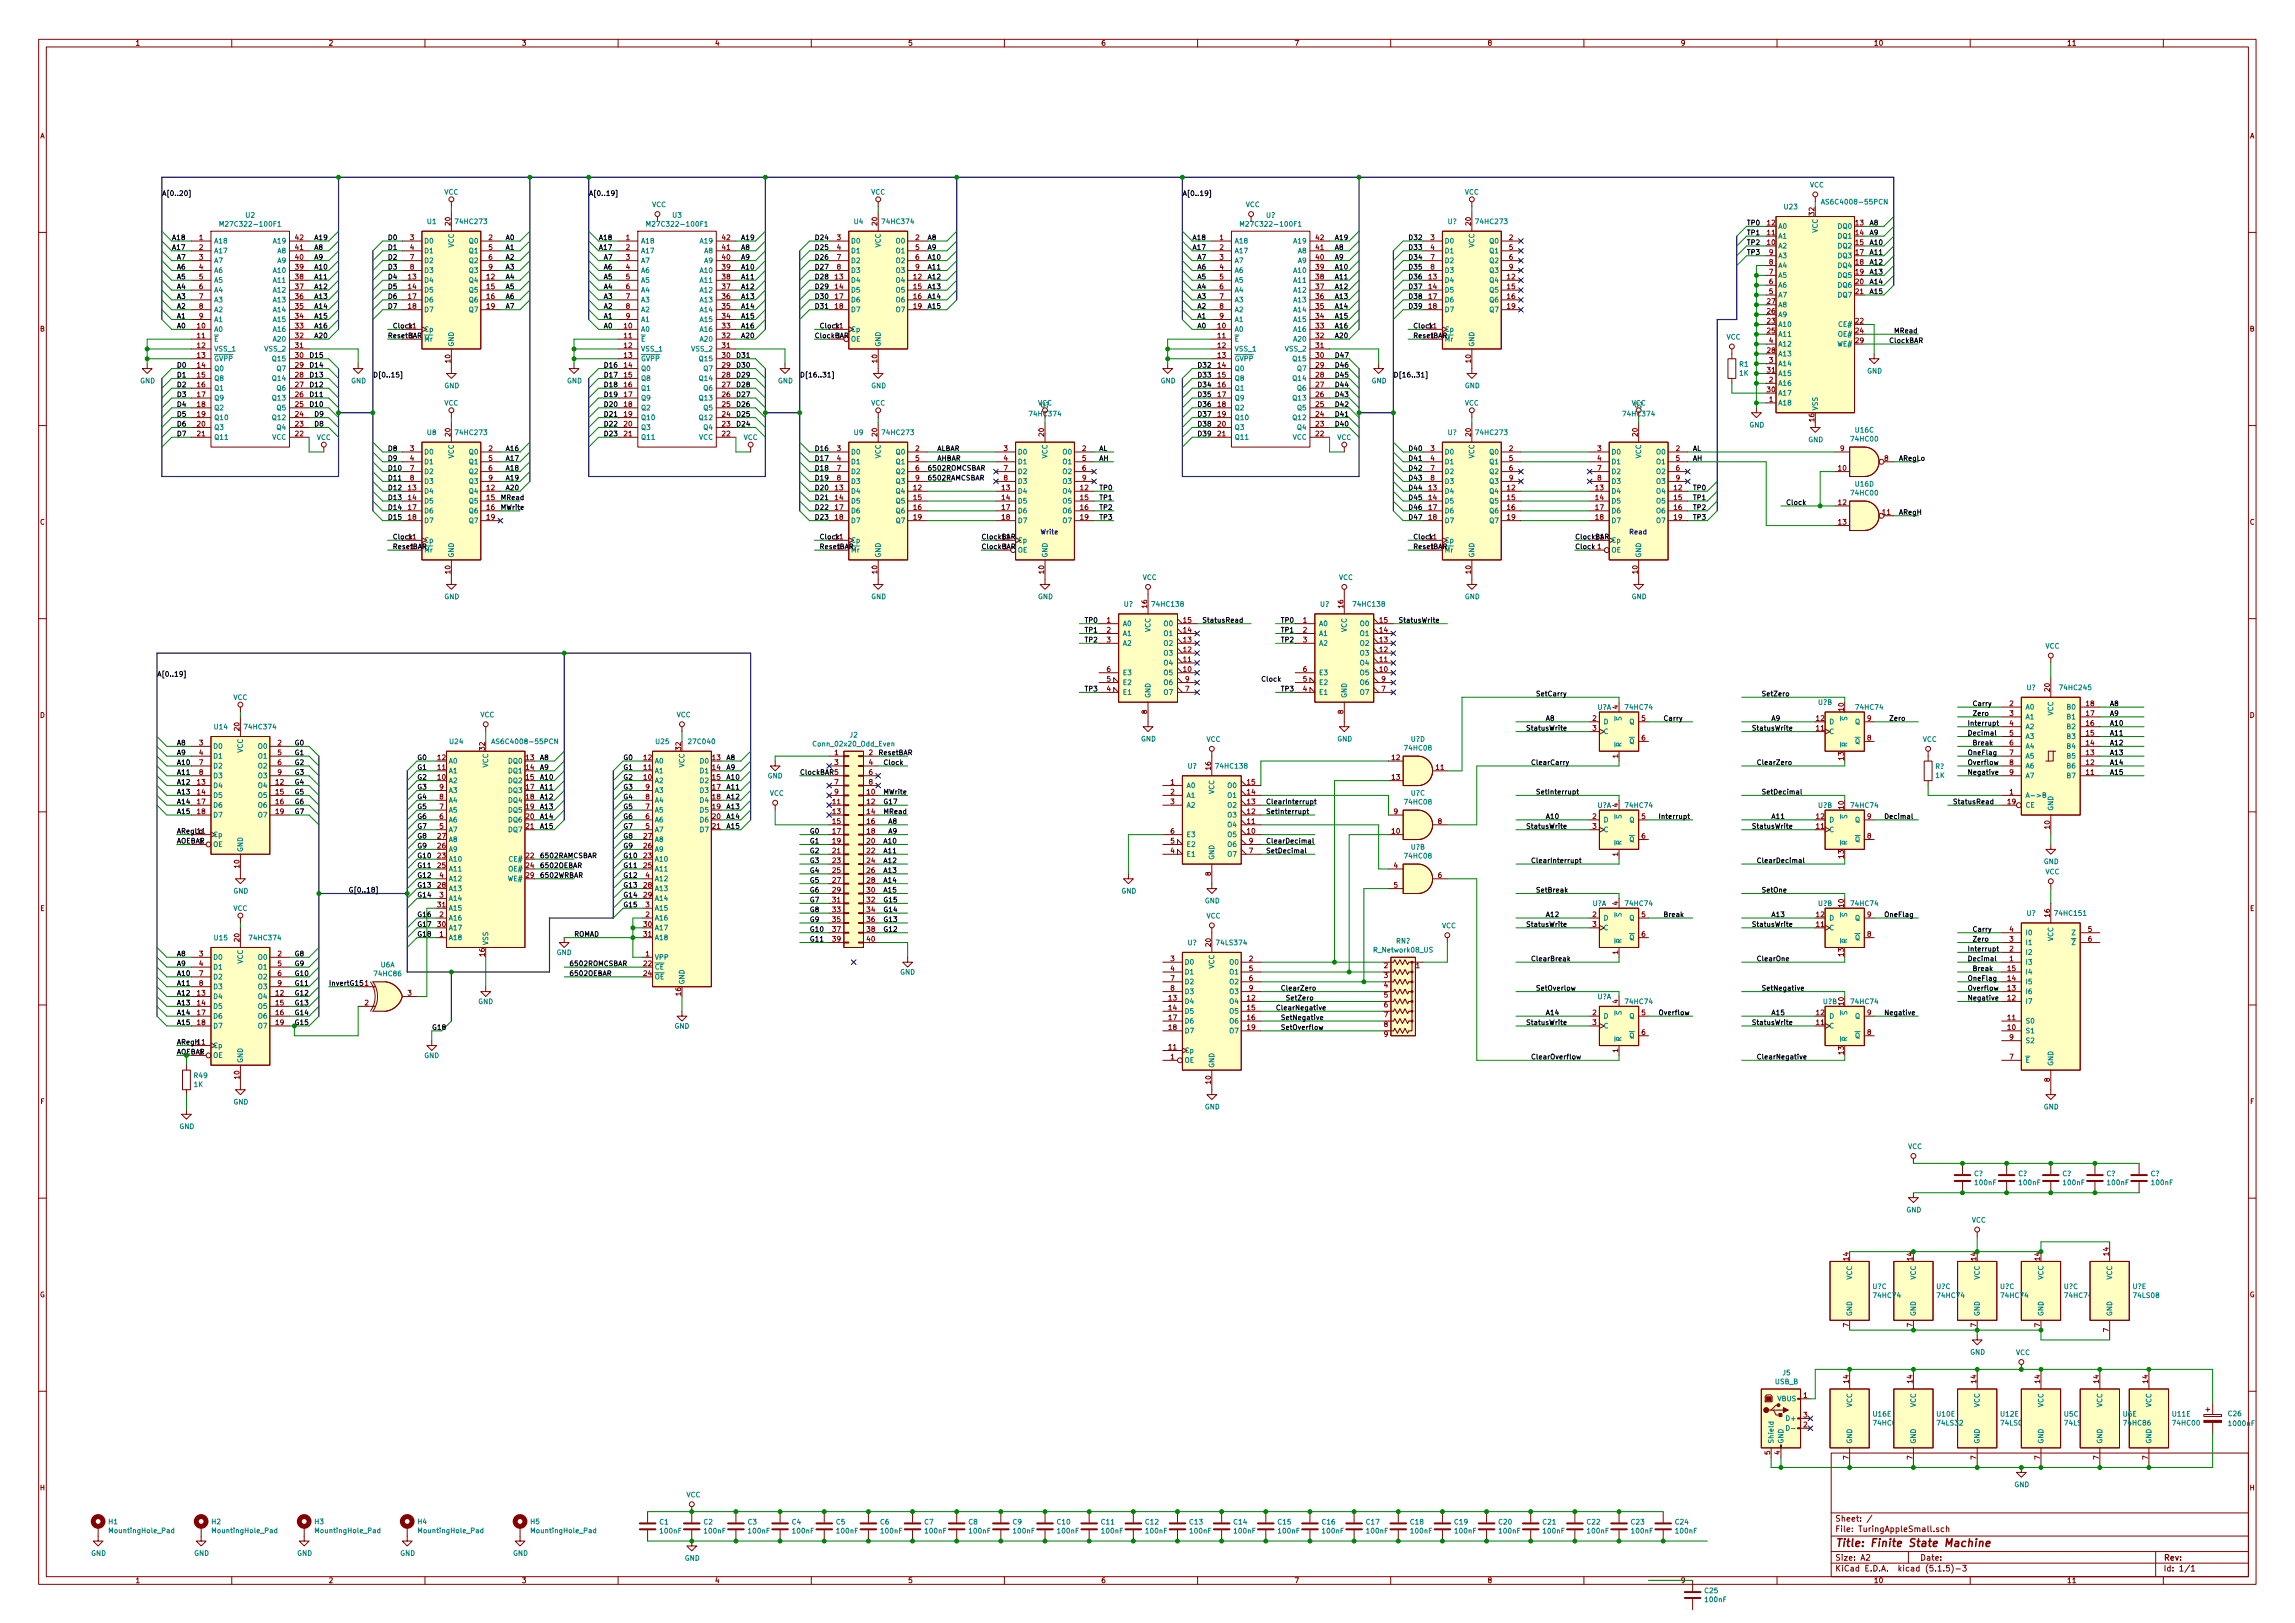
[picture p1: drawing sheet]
<svg xmlns="http://www.w3.org/2000/svg" width="594mm" height="420mm" viewBox="0 0 594 420" stroke-linecap="round" stroke-linejoin="round" font-family="sans-serif">
<defs><g id="words">
<text font-size="2.8" fill="#840000" x="475" y="400.4">Title: Finite State Machine</text>
<g font-size="2.1" fill="#840000">
<text x="475" y="393.9">Sheet: /</text>
<text x="475" y="396.6">File: TuringAppleSmall.sch</text>
<text x="475" y="406.8">KiCad E.D.A. kicad (5.1.5)-3</text>
<text x="475" y="404">Size: A2</text>
<text x="497" y="404">Date:</text>
<text x="560" y="404">Rev:</text>
<text x="560" y="406.8">Id: 1/1</text>
</g>
<g font-size="1.8" fill="#840000">
<text x="35" y="11.8">1</text>
<text x="85" y="11.8">2</text>
<text x="135" y="11.8">3</text>
<text x="185" y="11.8">4</text>
<text x="235" y="11.8">5</text>
<text x="285" y="11.8">6</text>
<text x="335" y="11.8">7</text>
<text x="385" y="11.8">8</text>
<text x="435" y="11.8">9</text>
<text x="485" y="11.8">10</text>
<text x="535" y="11.8">11</text>
<text x="10.4" y="35.8">A</text>
<text x="582.4" y="35.8">A</text>
<text x="116.6" y="58.3" transform="rotate(-90 116.6 58.3)">20</text>
<text x="227.1" y="58.3" transform="rotate(-90 227.1 58.3)">20</text>
<text x="380.7" y="58.3" transform="rotate(-90 380.7 58.3)">20</text>
<text x="457.5" y="58.3">12</text>
<text x="469.6" y="55.7" transform="rotate(-90 469.6 55.7)">32</text>
<text x="480.4" y="58.3">13</text>
<text x="51.6" y="62.1">1</text>
<text x="51.6" y="64.7">2</text>
<text x="76.5" y="64.7">41</text>
<text x="76.5" y="62.1">42</text>
<text x="106.2" y="62.1">3</text>
<text x="106.2" y="64.7">4</text>
<text x="126.5" y="62.1">2</text>
<text x="126.5" y="64.7">5</text>
<text x="162.1" y="62.1">1</text>
<text x="162.1" y="64.7">2</text>
<text x="187" y="64.7">41</text>
<text x="187" y="62.1">42</text>
<text x="216.7" y="62.1">3</text>
<text x="216.7" y="64.7">4</text>
<text x="237" y="62.1">2</text>
<text x="237" y="64.7">5</text>
<text x="315.7" y="62.1">1</text>
<text x="315.7" y="64.7">2</text>
<text x="340.7" y="64.7">41</text>
<text x="340.7" y="62.1">42</text>
<text x="370.4" y="62.1">3</text>
<text x="370.4" y="64.7">4</text>
<text x="390.7" y="62.1">2</text>
<text x="390.7" y="64.7">5</text>
<text x="457.5" y="63.4">10</text>
<text x="457.5" y="60.9">11</text>
<text x="458" y="66">9</text>
<text x="480.4" y="60.9">14</text>
<text x="480.4" y="63.4">15</text>
<text x="480.4" y="66">17</text>
<text x="51.6" y="67.2">3</text>
<text x="51.6" y="69.8">4</text>
<text x="76.5" y="69.8">39</text>
<text x="76.5" y="67.2">40</text>
<text x="106.2" y="67.2">7</text>
<text x="106.2" y="69.8">8</text>
<text x="126.5" y="67.2">6</text>
<text x="126.5" y="69.8">9</text>
<text x="162.1" y="67.2">3</text>
<text x="162.1" y="69.8">4</text>
<text x="187" y="69.8">39</text>
<text x="187" y="67.2">40</text>
<text x="216.7" y="67.2">7</text>
<text x="216.7" y="69.8">8</text>
<text x="237" y="67.2">6</text>
<text x="237" y="69.8">9</text>
<text x="315.7" y="67.2">3</text>
<text x="315.7" y="69.8">4</text>
<text x="340.7" y="69.8">39</text>
<text x="340.7" y="67.2">40</text>
<text x="370.4" y="67.2">7</text>
<text x="370.4" y="69.8">8</text>
<text x="390.7" y="67.2">6</text>
<text x="390.7" y="69.8">9</text>
<text x="458" y="71">7</text>
<text x="458" y="68.5">8</text>
<text x="480.4" y="68.5">18</text>
<text x="480.4" y="71">19</text>
<text x="51.6" y="72.3">5</text>
<text x="51.6" y="74.8">6</text>
<text x="51.6" y="77.4">7</text>
<text x="76.5" y="77.4">36</text>
<text x="76.5" y="74.8">37</text>
<text x="76.5" y="72.3">38</text>
<text x="105.7" y="72.3">13</text>
<text x="105.7" y="74.8">14</text>
<text x="105.7" y="77.4">17</text>
<text x="126" y="72.3">12</text>
<text x="126" y="74.8">15</text>
<text x="126" y="77.4">16</text>
<text x="162.1" y="72.3">5</text>
<text x="162.1" y="74.8">6</text>
<text x="162.1" y="77.4">7</text>
<text x="187" y="77.4">36</text>
<text x="187" y="74.8">37</text>
<text x="187" y="72.3">38</text>
<text x="216.2" y="72.3">13</text>
<text x="216.2" y="74.8">14</text>
<text x="216.2" y="77.4">17</text>
<text x="236.5" y="72.3">12</text>
<text x="236.5" y="74.8">15</text>
<text x="236.5" y="77.4">16</text>
<text x="315.7" y="72.3">5</text>
<text x="315.7" y="74.8">6</text>
<text x="315.7" y="77.4">7</text>
<text x="340.7" y="77.4">36</text>
<text x="340.7" y="74.8">37</text>
<text x="340.7" y="72.3">38</text>
<text x="369.9" y="72.3">13</text>
<text x="369.9" y="74.8">14</text>
<text x="369.9" y="77.4">17</text>
<text x="390.2" y="72.3">12</text>
<text x="390.2" y="74.8">15</text>
<text x="390.2" y="77.4">16</text>
<text x="458" y="76.1">5</text>
<text x="458" y="73.6">6</text>
<text x="480.4" y="73.6">20</text>
<text x="480.4" y="76.1">21</text>
<text x="51.6" y="79.9">8</text>
<text x="51.6" y="82.5">9</text>
<text x="76.5" y="82.5">34</text>
<text x="76.5" y="79.9">35</text>
<text x="105.7" y="79.9">18</text>
<text x="126" y="79.9">19</text>
<text x="162.1" y="79.9">8</text>
<text x="162.1" y="82.5">9</text>
<text x="187" y="82.5">34</text>
<text x="187" y="79.9">35</text>
<text x="216.2" y="79.9">18</text>
<text x="236.5" y="79.9">19</text>
<text x="315.7" y="79.9">8</text>
<text x="315.7" y="82.5">9</text>
<text x="340.7" y="82.5">34</text>
<text x="340.7" y="79.9">35</text>
<text x="369.9" y="79.9">18</text>
<text x="390.2" y="79.9">19</text>
<text x="457.5" y="83.7">23</text>
<text x="457.5" y="81.2">26</text>
<text x="457.5" y="78.7">27</text>
<text x="480.4" y="83.7">22</text>
<text x="10.4" y="85.8">B</text>
<text x="51.1" y="85">10</text>
<text x="51.1" y="87.5">11</text>
<text x="76.5" y="87.5">32</text>
<text x="76.5" y="85">33</text>
<text x="161.6" y="85">10</text>
<text x="161.6" y="87.5">11</text>
<text x="187" y="87.5">32</text>
<text x="187" y="85">33</text>
<text x="315.3" y="85">10</text>
<text x="315.3" y="87.5">11</text>
<text x="340.7" y="87.5">32</text>
<text x="340.7" y="85">33</text>
<text x="457.5" y="86.3">25</text>
<text x="458" y="88.8">4</text>
<text x="480.4" y="86.3">24</text>
<text x="480.4" y="88.8">29</text>
<text x="582.4" y="85.8">B</text>
<text x="51.1" y="90.1">12</text>
<text x="51.1" y="92.6">13</text>
<text x="51.1" y="95.2">14</text>
<text x="76.5" y="95.2">29</text>
<text x="76.5" y="92.6">30</text>
<text x="76.5" y="90.1">31</text>
<text x="116.6" y="93.8" transform="rotate(-90 116.6 93.8)">10</text>
<text x="161.6" y="90.1">12</text>
<text x="161.6" y="92.6">13</text>
<text x="161.6" y="95.2">14</text>
<text x="187" y="95.2">29</text>
<text x="187" y="92.6">30</text>
<text x="187" y="90.1">31</text>
<text x="227.1" y="93.8" transform="rotate(-90 227.1 93.8)">10</text>
<text x="315.3" y="90.1">12</text>
<text x="315.3" y="92.6">13</text>
<text x="315.3" y="95.2">14</text>
<text x="340.7" y="95.2">29</text>
<text x="340.7" y="92.6">30</text>
<text x="340.7" y="90.1">31</text>
<text x="380.7" y="93.8" transform="rotate(-90 380.7 93.8)">10</text>
<text x="457.5" y="91.4">28</text>
<text x="458" y="93.9">3</text>
<text x="51.1" y="97.7">15</text>
<text x="51.1" y="100.2">16</text>
<text x="76.5" y="100.2">27</text>
<text x="76.5" y="97.7">28</text>
<text x="161.6" y="97.7">15</text>
<text x="161.6" y="100.2">16</text>
<text x="187" y="100.2">27</text>
<text x="187" y="97.7">28</text>
<text x="315.3" y="97.7">15</text>
<text x="315.3" y="100.2">16</text>
<text x="340.7" y="100.2">27</text>
<text x="340.7" y="97.7">28</text>
<text x="457.5" y="101.5">30</text>
<text x="457.5" y="96.4">31</text>
<text x="458" y="99">2</text>
<text x="51.1" y="102.8">17</text>
<text x="51.1" y="105.3">18</text>
<text x="51.1" y="107.9">19</text>
<text x="76.5" y="107.9">24</text>
<text x="76.5" y="105.3">25</text>
<text x="76.5" y="102.8">26</text>
<text x="161.6" y="102.8">17</text>
<text x="161.6" y="105.3">18</text>
<text x="161.6" y="107.9">19</text>
<text x="187" y="107.9">24</text>
<text x="187" y="105.3">25</text>
<text x="187" y="102.8">26</text>
<text x="266.8" y="107.8">74HC374</text>
<text x="315.3" y="102.8">17</text>
<text x="315.3" y="105.3">18</text>
<text x="315.3" y="107.9">19</text>
<text x="340.7" y="107.9">24</text>
<text x="340.7" y="105.3">25</text>
<text x="340.7" y="102.8">26</text>
<text x="458" y="104.1">1</text>
<text x="51.1" y="110.4">20</text>
<text x="51.1" y="112.9">21</text>
<text x="76.5" y="112.9">22</text>
<text x="76.5" y="110.4">23</text>
<text x="116.6" y="112.9" transform="rotate(-90 116.6 112.9)">20</text>
<text x="161.6" y="110.4">20</text>
<text x="161.6" y="112.9">21</text>
<text x="187" y="112.9">22</text>
<text x="187" y="110.4">23</text>
<text x="227.1" y="112.9" transform="rotate(-90 227.1 112.9)">20</text>
<text x="270.3" y="112.9" transform="rotate(-90 270.3 112.9)">20</text>
<text x="315.3" y="110.4">20</text>
<text x="315.3" y="112.9">21</text>
<text x="340.7" y="112.9">22</text>
<text x="340.7" y="110.4">23</text>
<text x="380.7" y="112.9" transform="rotate(-90 380.7 112.9)">20</text>
<text x="423.9" y="112.9" transform="rotate(-90 423.9 112.9)">20</text>
<text x="469.6" y="109.1" transform="rotate(-90 469.6 109.1)">16</text>
<text x="106.2" y="116.8">3</text>
<text x="106.2" y="119.3">4</text>
<text x="126.5" y="116.8">2</text>
<text x="126.5" y="119.3">5</text>
<text x="216.7" y="116.8">3</text>
<text x="216.7" y="119.3">4</text>
<text x="237" y="116.8">2</text>
<text x="237" y="119.3">5</text>
<text x="259.9" y="116.8">3</text>
<text x="259.9" y="119.3">4</text>
<text x="280.2" y="116.8">2</text>
<text x="280.2" y="119.3">5</text>
<text x="370.4" y="116.8">3</text>
<text x="370.4" y="119.3">4</text>
<text x="390.7" y="116.8">2</text>
<text x="390.7" y="119.3">5</text>
<text x="413.5" y="116.8">3</text>
<text x="413.5" y="119.3">4</text>
<text x="433.9" y="116.8">2</text>
<text x="433.9" y="119.3">5</text>
<text x="476.4" y="116.8">9</text>
<text x="487.8" y="119.3">8</text>
<text x="106.2" y="121.8">7</text>
<text x="106.2" y="124.4">8</text>
<text x="126.5" y="121.8">6</text>
<text x="126.5" y="124.4">9</text>
<text x="216.7" y="121.8">7</text>
<text x="216.7" y="124.4">8</text>
<text x="237" y="121.8">6</text>
<text x="237" y="124.4">9</text>
<text x="259.9" y="121.8">7</text>
<text x="259.9" y="124.4">8</text>
<text x="280.2" y="121.8">6</text>
<text x="280.2" y="124.4">9</text>
<text x="370.4" y="121.8">7</text>
<text x="370.4" y="124.4">8</text>
<text x="390.7" y="121.8">6</text>
<text x="390.7" y="124.4">9</text>
<text x="413.5" y="121.8">7</text>
<text x="413.5" y="124.4">8</text>
<text x="433.9" y="121.8">6</text>
<text x="433.9" y="124.4">9</text>
<text x="475.9" y="121.8">10</text>
<text x="105.7" y="126.9">13</text>
<text x="105.7" y="129.5">14</text>
<text x="105.7" y="132">17</text>
<text x="126" y="126.9">12</text>
<text x="126" y="129.5">15</text>
<text x="126" y="132">16</text>
<text x="216.2" y="126.9">13</text>
<text x="216.2" y="129.5">14</text>
<text x="216.2" y="132">17</text>
<text x="236.5" y="126.9">12</text>
<text x="236.5" y="129.5">15</text>
<text x="236.5" y="132">16</text>
<text x="259.4" y="126.9">13</text>
<text x="259.4" y="129.5">14</text>
<text x="259.4" y="132">17</text>
<text x="279.7" y="126.9">12</text>
<text x="279.7" y="129.5">15</text>
<text x="279.7" y="132">16</text>
<text x="369.9" y="126.9">13</text>
<text x="369.9" y="129.5">14</text>
<text x="369.9" y="132">17</text>
<text x="390.2" y="126.9">12</text>
<text x="390.2" y="129.5">15</text>
<text x="390.2" y="132">16</text>
<text x="413.1" y="126.9">13</text>
<text x="413.1" y="129.5">14</text>
<text x="413.1" y="132">17</text>
<text x="433.4" y="126.9">12</text>
<text x="433.4" y="129.5">15</text>
<text x="433.4" y="132">16</text>
<text x="475.9" y="130.7">12</text>
<text x="10.4" y="135.8">C</text>
<text x="105.7" y="134.5">18</text>
<text x="126" y="134.5">19</text>
<text x="216.2" y="134.5">18</text>
<text x="236.5" y="134.5">19</text>
<text x="259.4" y="134.5">18</text>
<text x="279.7" y="134.5">19</text>
<text x="369.9" y="134.5">18</text>
<text x="390.2" y="134.5">19</text>
<text x="413.1" y="134.5">18</text>
<text x="433.4" y="134.5">19</text>
<text x="475.9" y="135.8">13</text>
<text x="487.3" y="133.3">11</text>
<text x="582.4" y="135.8">C</text>
<text x="413.5" y="142.2">1</text>
<text x="116.6" y="148.5" transform="rotate(-90 116.6 148.5)">10</text>
<text x="227.1" y="148.5" transform="rotate(-90 227.1 148.5)">10</text>
<text x="270.3" y="148.5" transform="rotate(-90 270.3 148.5)">10</text>
<text x="380.7" y="148.5" transform="rotate(-90 380.7 148.5)">10</text>
<text x="423.9" y="148.5" transform="rotate(-90 423.9 148.5)">10</text>
<text x="286.5" y="161.2">1</text>
<text x="296.9" y="157.3" transform="rotate(-90 296.9 157.3)">16</text>
<text x="306.4" y="161.2">15</text>
<text x="337.3" y="161.2">1</text>
<text x="347.7" y="157.3" transform="rotate(-90 347.7 157.3)">16</text>
<text x="357.2" y="161.2">15</text>
<text x="286.5" y="163.7">2</text>
<text x="286.5" y="166.3">3</text>
<text x="306.4" y="166.3">13</text>
<text x="306.4" y="163.7">14</text>
<text x="337.3" y="163.7">2</text>
<text x="337.3" y="166.3">3</text>
<text x="357.2" y="166.3">13</text>
<text x="357.2" y="163.7">14</text>
<text x="286.5" y="173.9">6</text>
<text x="306.4" y="173.9">10</text>
<text x="306.4" y="171.4">11</text>
<text x="306.4" y="168.8">12</text>
<text x="337.3" y="173.9">6</text>
<text x="357.2" y="173.9">10</text>
<text x="357.2" y="171.4">11</text>
<text x="357.2" y="168.8">12</text>
<text x="286.5" y="179">4</text>
<text x="286.5" y="176.4">5</text>
<text x="306.9" y="179">7</text>
<text x="306.9" y="176.4">9</text>
<text x="337.3" y="179">4</text>
<text x="337.3" y="176.4">5</text>
<text x="357.7" y="179">7</text>
<text x="357.7" y="176.4">9</text>
<text x="530.6" y="178.9" transform="rotate(-90 530.6 178.9)">20</text>
<text x="10.4" y="185.8">D</text>
<text x="296.9" y="184.8" transform="rotate(-90 296.9 184.8)">8</text>
<text x="347.7" y="184.8" transform="rotate(-90 347.7 184.8)">8</text>
<text x="418.8" y="183.5" transform="rotate(-90 418.8 183.5)">4</text>
<text x="477.3" y="184" transform="rotate(-90 477.3 184)">10</text>
<text x="520.2" y="182.8">2</text>
<text x="520.2" y="185.3">3</text>
<text x="540.1" y="185.3">17</text>
<text x="540.1" y="182.8">18</text>
<text x="582.4" y="185.8">D</text>
<text x="62" y="189.1" transform="rotate(-90 62 189.1)">20</text>
<text x="412.3" y="186.6">2</text>
<text x="412.3" y="189.1">3</text>
<text x="425" y="186.6">5</text>
<text x="425" y="191.7">6</text>
<text x="470.2" y="189.1">11</text>
<text x="470.2" y="186.6">12</text>
<text x="483.4" y="191.7">8</text>
<text x="483.4" y="186.6">9</text>
<text x="520.2" y="187.9">4</text>
<text x="520.2" y="190.4">5</text>
<text x="540.1" y="190.4">15</text>
<text x="540.1" y="187.9">16</text>
<text x="51.6" y="193">3</text>
<text x="51.6" y="195.5">4</text>
<text x="71.9" y="193">2</text>
<text x="71.9" y="195.5">5</text>
<text x="113.3" y="196.8">12</text>
<text x="125.5" y="194.2" transform="rotate(-90 125.5 194.2)">32</text>
<text x="136.2" y="196.8">13</text>
<text x="166.7" y="196.8">12</text>
<text x="176.3" y="194.2" transform="rotate(-90 176.3 194.2)">32</text>
<text x="184.5" y="196.8">13</text>
<text x="216.1" y="195.5">1</text>
<text x="224.9" y="195.5">2</text>
<text x="360.3" y="196.8">12</text>
<text x="418.8" y="196.2" transform="rotate(-90 418.8 196.2)">1</text>
<text x="477.3" y="196.7" transform="rotate(-90 477.3 196.7)">13</text>
<text x="520.2" y="193">6</text>
<text x="520.2" y="195.5">7</text>
<text x="540.1" y="195.5">13</text>
<text x="540.1" y="193">14</text>
<text x="51.1" y="203.1">13</text>
<text x="51.6" y="198">7</text>
<text x="51.6" y="200.6">8</text>
<text x="71.4" y="203.1">12</text>
<text x="71.9" y="198">6</text>
<text x="71.9" y="200.6">9</text>
<text x="113.3" y="201.8">10</text>
<text x="113.3" y="199.3">11</text>
<text x="136.2" y="199.3">14</text>
<text x="136.2" y="201.8">15</text>
<text x="166.7" y="201.8">10</text>
<text x="166.7" y="199.3">11</text>
<text x="184.5" y="199.3">14</text>
<text x="184.5" y="201.8">15</text>
<text x="216.1" y="198">3</text>
<text x="216.1" y="203.1">7</text>
<text x="224.9" y="198">4</text>
<text x="224.9" y="200.6">6</text>
<text x="224.9" y="203.1">8</text>
<text x="303" y="203.1">1</text>
<text x="313.4" y="199.3" transform="rotate(-90 313.4 199.3)">16</text>
<text x="322.9" y="203.1">15</text>
<text x="360.3" y="201.8">13</text>
<text x="371.8" y="199.3">11</text>
<text x="520.2" y="198">8</text>
<text x="520.2" y="200.6">9</text>
<text x="540.1" y="200.6">11</text>
<text x="540.1" y="198">12</text>
<text x="51.1" y="205.7">14</text>
<text x="51.1" y="208.2">17</text>
<text x="71.4" y="205.7">15</text>
<text x="71.4" y="208.2">16</text>
<text x="113.8" y="209.5">7</text>
<text x="113.8" y="206.9">8</text>
<text x="113.8" y="204.4">9</text>
<text x="136.2" y="204.4">17</text>
<text x="136.2" y="206.9">18</text>
<text x="136.2" y="209.5">19</text>
<text x="167.2" y="209.5">7</text>
<text x="167.2" y="206.9">8</text>
<text x="167.2" y="204.4">9</text>
<text x="184.5" y="204.4">17</text>
<text x="184.5" y="206.9">18</text>
<text x="184.5" y="209.5">19</text>
<text x="215.6" y="208.2">11</text>
<text x="216.1" y="205.7">9</text>
<text x="224.5" y="205.7">10</text>
<text x="224.5" y="208.2">12</text>
<text x="303" y="205.7">2</text>
<text x="303" y="208.2">3</text>
<text x="322.9" y="208.2">13</text>
<text x="322.9" y="205.7">14</text>
<text x="418.8" y="208.9" transform="rotate(-90 418.8 208.9)">4</text>
<text x="477.3" y="209.4" transform="rotate(-90 477.3 209.4)">10</text>
<text x="519.7" y="208.2">19</text>
<text x="520.2" y="205.7">1</text>
<text x="51.1" y="210.7">18</text>
<text x="71.4" y="210.7">19</text>
<text x="113.8" y="214.5">5</text>
<text x="113.8" y="212">6</text>
<text x="136.2" y="212">20</text>
<text x="136.2" y="214.5">21</text>
<text x="167.2" y="214.5">5</text>
<text x="167.2" y="212">6</text>
<text x="184.5" y="212">20</text>
<text x="184.5" y="214.5">21</text>
<text x="215.6" y="210.7">13</text>
<text x="215.6" y="213.3">15</text>
<text x="215.6" y="215.8">17</text>
<text x="224.5" y="210.7">14</text>
<text x="224.5" y="213.3">16</text>
<text x="224.5" y="215.8">18</text>
<text x="303" y="215.8">6</text>
<text x="322.9" y="215.8">10</text>
<text x="322.9" y="213.3">11</text>
<text x="322.9" y="210.7">12</text>
<text x="360.3" y="215.8">10</text>
<text x="360.8" y="210.7">9</text>
<text x="372.3" y="213.3">8</text>
<text x="412.3" y="212">2</text>
<text x="412.3" y="214.5">3</text>
<text x="425" y="212">5</text>
<text x="470.2" y="214.5">11</text>
<text x="470.2" y="212">12</text>
<text x="483.4" y="212">9</text>
<text x="530.6" y="214.5" transform="rotate(-90 530.6 214.5)">10</text>
<text x="113.3" y="219.6">26</text>
<text x="113.3" y="217.1">27</text>
<text x="166.7" y="219.6">26</text>
<text x="166.7" y="217.1">27</text>
<text x="215.6" y="218.4">19</text>
<text x="215.6" y="220.9">21</text>
<text x="224.5" y="218.4">20</text>
<text x="224.5" y="220.9">22</text>
<text x="303" y="220.9">4</text>
<text x="303" y="218.4">5</text>
<text x="323.4" y="220.9">7</text>
<text x="323.4" y="218.4">9</text>
<text x="418.8" y="221.6" transform="rotate(-90 418.8 221.6)">1</text>
<text x="425" y="217.1">6</text>
<text x="483.4" y="217.1">8</text>
<text x="62" y="224.7" transform="rotate(-90 62 224.7)">10</text>
<text x="113.3" y="222.2">23</text>
<text x="113.3" y="224.7">25</text>
<text x="113.8" y="227.2">4</text>
<text x="136.2" y="222.2">22</text>
<text x="136.2" y="224.7">24</text>
<text x="136.2" y="227.2">29</text>
<text x="166.7" y="222.2">23</text>
<text x="166.7" y="224.7">25</text>
<text x="167.2" y="227.2">4</text>
<text x="215.6" y="223.4">23</text>
<text x="215.6" y="226">25</text>
<text x="224.5" y="223.4">24</text>
<text x="224.5" y="226">26</text>
<text x="313.4" y="226.7" transform="rotate(-90 313.4 226.7)">8</text>
<text x="360.8" y="224.7">4</text>
<text x="372.3" y="227.2">6</text>
<text x="477.3" y="222.1" transform="rotate(-90 477.3 222.1)">13</text>
<text x="113.3" y="229.8">28</text>
<text x="113.8" y="232.3">3</text>
<text x="166.7" y="229.8">28</text>
<text x="166.7" y="232.3">29</text>
<text x="215.6" y="228.5">27</text>
<text x="215.6" y="231.1">29</text>
<text x="215.6" y="233.6">31</text>
<text x="224.5" y="228.5">28</text>
<text x="224.5" y="231.1">30</text>
<text x="224.5" y="233.6">32</text>
<text x="360.8" y="229.8">5</text>
<text x="10.4" y="235.8">E</text>
<text x="113.3" y="239.9">30</text>
<text x="113.3" y="234.9">31</text>
<text x="113.8" y="237.4">2</text>
<text x="166.7" y="239.9">30</text>
<text x="167.2" y="237.4">2</text>
<text x="167.2" y="234.9">3</text>
<text x="215.6" y="236.1">33</text>
<text x="215.6" y="238.7">35</text>
<text x="224.5" y="236.1">34</text>
<text x="224.5" y="238.7">36</text>
<text x="412.3" y="237.4">2</text>
<text x="412.3" y="239.9">3</text>
<text x="418.8" y="234.3" transform="rotate(-90 418.8 234.3)">4</text>
<text x="425" y="237.4">5</text>
<text x="470.2" y="239.9">11</text>
<text x="470.2" y="237.4">12</text>
<text x="477.3" y="234.8" transform="rotate(-90 477.3 234.8)">10</text>
<text x="483.4" y="237.4">9</text>
<text x="530.6" y="237.4" transform="rotate(-90 530.6 237.4)">16</text>
<text x="582.4" y="235.8">E</text>
<text x="62" y="243.7" transform="rotate(-90 62 243.7)">20</text>
<text x="113.8" y="242.5">1</text>
<text x="166.7" y="242.5">31</text>
<text x="215.6" y="241.2">37</text>
<text x="215.6" y="243.8">39</text>
<text x="224.5" y="241.2">38</text>
<text x="224.5" y="243.8">40</text>
<text x="313.4" y="245" transform="rotate(-90 313.4 245)">20</text>
<text x="425" y="242.5">6</text>
<text x="483.4" y="242.5">8</text>
<text x="520.2" y="243.8">3</text>
<text x="520.2" y="241.2">4</text>
<text x="540.5" y="241.2">5</text>
<text x="540.5" y="243.8">6</text>
<text x="51.6" y="247.6">3</text>
<text x="51.6" y="250.1">4</text>
<text x="71.9" y="247.6">2</text>
<text x="71.9" y="250.1">5</text>
<text x="125.5" y="247.5" transform="rotate(-90 125.5 247.5)">16</text>
<text x="166.7" y="250.1">22</text>
<text x="167.2" y="247.6">1</text>
<text x="303" y="248.8">3</text>
<text x="303" y="251.4">4</text>
<text x="323.4" y="248.8">2</text>
<text x="323.4" y="251.4">5</text>
<text x="358.3" y="250.6">2</text>
<text x="366.5" y="250.6">1</text>
<text x="418.8" y="247" transform="rotate(-90 418.8 247)">1</text>
<text x="477.3" y="247.5" transform="rotate(-90 477.3 247.5)">13</text>
<text x="519.7" y="251.4">15</text>
<text x="520.2" y="248.8">1</text>
<text x="520.2" y="246.3">2</text>
<text x="51.1" y="257.7">13</text>
<text x="51.6" y="252.6">7</text>
<text x="51.6" y="255.2">8</text>
<text x="71.4" y="257.7">12</text>
<text x="71.9" y="252.6">6</text>
<text x="71.9" y="255.2">9</text>
<text x="94.4" y="255.2">1</text>
<text x="105.6" y="257.7">3</text>
<text x="166.7" y="252.6">24</text>
<text x="176.3" y="257.7" transform="rotate(-90 176.3 257.7)">16</text>
<text x="303" y="253.9">7</text>
<text x="303" y="256.5">8</text>
<text x="323.4" y="253.9">6</text>
<text x="323.4" y="256.5">9</text>
<text x="358.3" y="253.2">3</text>
<text x="358.3" y="255.7">4</text>
<text x="519.7" y="256.5">13</text>
<text x="519.7" y="253.9">14</text>
<text x="51.1" y="260.3">14</text>
<text x="51.1" y="262.8">17</text>
<text x="71.4" y="260.3">15</text>
<text x="71.4" y="262.8">16</text>
<text x="94.4" y="260.3">2</text>
<text x="302.6" y="259">13</text>
<text x="302.6" y="261.5">14</text>
<text x="322.9" y="259">12</text>
<text x="322.9" y="261.5">15</text>
<text x="358.3" y="258.2">5</text>
<text x="358.3" y="260.8">6</text>
<text x="358.3" y="263.3">7</text>
<text x="412.3" y="262.8">2</text>
<text x="418.8" y="259.7" transform="rotate(-90 418.8 259.7)">4</text>
<text x="425" y="262.8">5</text>
<text x="470.2" y="262.8">12</text>
<text x="477.3" y="260.2" transform="rotate(-90 477.3 260.2)">10</text>
<text x="483.4" y="262.8">9</text>
<text x="519.7" y="259">12</text>
<text x="51.1" y="265.3">18</text>
<text x="71.4" y="265.3">19</text>
<text x="302.6" y="264.1">17</text>
<text x="302.6" y="266.6">18</text>
<text x="322.9" y="264.1">16</text>
<text x="322.9" y="266.6">19</text>
<text x="358.3" y="265.9">8</text>
<text x="358.3" y="268.4">9</text>
<text x="412.3" y="265.3">3</text>
<text x="425" y="267.9">6</text>
<text x="470.2" y="265.3">11</text>
<text x="483.4" y="267.9">8</text>
<text x="519.7" y="266.6">10</text>
<text x="519.7" y="264.1">11</text>
<text x="520.2" y="269.2">9</text>
<text x="302.6" y="271.7">11</text>
<text x="303" y="274.2">1</text>
<text x="418.8" y="272.4" transform="rotate(-90 418.8 272.4)">1</text>
<text x="477.3" y="272.9" transform="rotate(-90 477.3 272.9)">13</text>
<text x="520.2" y="274.2">7</text>
<text x="62" y="279.3" transform="rotate(-90 62 279.3)">10</text>
<text x="313.4" y="280.5" transform="rotate(-90 313.4 280.5)">10</text>
<text x="530.6" y="280.1" transform="rotate(-90 530.6 280.1)">8</text>
<text x="10.5" y="285.8">F</text>
<text x="582.5" y="285.8">F</text>
<text x="478.5" y="326.3" transform="rotate(-90 478.5 326.3)">14</text>
<text x="495" y="326.3" transform="rotate(-90 495 326.3)">14</text>
<text x="511.6" y="326.3" transform="rotate(-90 511.6 326.3)">14</text>
<text x="528.1" y="326.3" transform="rotate(-90 528.1 326.3)">14</text>
<text x="545.8" y="325" transform="rotate(-90 545.8 325)">14</text>
<text x="10.3" y="335.8">G</text>
<text x="582.3" y="335.8">G</text>
<text x="478.5" y="343.6" transform="rotate(-90 478.5 343.6)">7</text>
<text x="495" y="343.6" transform="rotate(-90 495 343.6)">7</text>
<text x="511.6" y="343.6" transform="rotate(-90 511.6 343.6)">7</text>
<text x="528.1" y="343.6" transform="rotate(-90 528.1 343.6)">7</text>
<text x="545.8" y="344.8" transform="rotate(-90 545.8 344.8)">7</text>
<text x="478.5" y="358" transform="rotate(-90 478.5 358)">14</text>
<text x="495" y="358" transform="rotate(-90 495 358)">14</text>
<text x="511.6" y="358" transform="rotate(-90 511.6 358)">14</text>
<text x="528.1" y="358" transform="rotate(-90 528.1 358)">14</text>
<text x="543.3" y="358" transform="rotate(-90 543.3 358)">14</text>
<text x="556" y="358" transform="rotate(-90 556 358)">14</text>
<text x="466.9" y="361.9">1</text>
<text x="466.9" y="369.5">2</text>
<text x="466.9" y="366.9">3</text>
<text x="458.2" y="376.6" transform="rotate(-90 458.2 376.6)">5</text>
<text x="460.8" y="376.6" transform="rotate(-90 460.8 376.6)">4</text>
<text x="478.5" y="377.8" transform="rotate(-90 478.5 377.8)">7</text>
<text x="495" y="377.8" transform="rotate(-90 495 377.8)">7</text>
<text x="511.6" y="377.8" transform="rotate(-90 511.6 377.8)">7</text>
<text x="528.1" y="377.8" transform="rotate(-90 528.1 377.8)">7</text>
<text x="543.3" y="377.8" transform="rotate(-90 543.3 377.8)">7</text>
<text x="556" y="377.8" transform="rotate(-90 556 377.8)">7</text>
<text x="10.4" y="385.8">H</text>
<text x="582.4" y="385.8">H</text>
<text x="35" y="409.8">1</text>
<text x="85" y="409.8">2</text>
<text x="135" y="409.8">3</text>
<text x="185" y="409.8">4</text>
<text x="235" y="409.8">5</text>
<text x="285" y="409.8">6</text>
<text x="335" y="409.8">7</text>
<text x="385" y="409.8">8</text>
<text x="435" y="409.8">9</text>
<text x="485" y="409.8">10</text>
<text x="535" y="409.8">11</text>
</g>
<g font-size="1.8">
<text x="41.9" y="50.7">A[0..20]</text>
<text x="152.4" y="50.7">A[0..19]</text>
<text x="306.1" y="50.7">A[0..19]</text>
<text x="452.1" y="58.3">TP0</text>
<text x="483.9" y="58.3">A8</text>
<text x="44.4" y="64.7">A17</text>
<text x="44.4" y="62.1">A18</text>
<text x="81.3" y="64.7">A8</text>
<text x="81.3" y="62.1">A19</text>
<text x="100.3" y="64.7">D1</text>
<text x="100.3" y="62.1">D0</text>
<text x="130.8" y="64.7">A1</text>
<text x="130.8" y="62.1">A0</text>
<text x="154.9" y="62.1">A18</text>
<text x="154.9" y="64.7">A17</text>
<text x="191.8" y="64.7">A8</text>
<text x="191.8" y="62.1">A19</text>
<text x="210.8" y="64.7">D25</text>
<text x="210.8" y="62.1">D24</text>
<text x="240" y="62.1">A8</text>
<text x="240" y="64.7">A9</text>
<text x="308.6" y="64.7">A17</text>
<text x="308.6" y="62.1">A18</text>
<text x="345.4" y="62.1">A19</text>
<text x="345.4" y="64.7">A8</text>
<text x="364.5" y="64.7">D33</text>
<text x="364.5" y="62.1">D32</text>
<text x="452.1" y="66">TP3</text>
<text x="452.1" y="63.4">TP2</text>
<text x="452.1" y="60.9">TP1</text>
<text x="483.9" y="66">A11</text>
<text x="483.9" y="63.4">A10</text>
<text x="483.9" y="60.9">A9</text>
<text x="45.7" y="69.8">A6</text>
<text x="45.7" y="67.2">A7</text>
<text x="81.3" y="67.2">A9</text>
<text x="81.3" y="69.8">A10</text>
<text x="100.3" y="69.8">D3</text>
<text x="100.3" y="67.2">D2</text>
<text x="130.8" y="67.2">A2</text>
<text x="130.8" y="69.8">A3</text>
<text x="156.2" y="67.2">A7</text>
<text x="156.2" y="69.8">A6</text>
<text x="191.8" y="69.8">A10</text>
<text x="191.8" y="67.2">A9</text>
<text x="210.8" y="69.8">D27</text>
<text x="210.8" y="67.2">D26</text>
<text x="240" y="67.2">A10</text>
<text x="240" y="69.8">A11</text>
<text x="309.9" y="69.8">A6</text>
<text x="309.9" y="67.2">A7</text>
<text x="345.4" y="69.8">A10</text>
<text x="345.4" y="67.2">A9</text>
<text x="364.5" y="69.8">D35</text>
<text x="364.5" y="67.2">D34</text>
<text x="483.9" y="68.5">A12</text>
<text x="483.9" y="71">A13</text>
<text x="45.7" y="77.4">A3</text>
<text x="45.7" y="72.3">A5</text>
<text x="45.7" y="74.8">A4</text>
<text x="81.3" y="77.4">A13</text>
<text x="81.3" y="74.8">A12</text>
<text x="81.3" y="72.3">A11</text>
<text x="100.3" y="72.3">D4</text>
<text x="100.3" y="74.8">D5</text>
<text x="100.3" y="77.4">D6</text>
<text x="130.8" y="77.4">A6</text>
<text x="130.8" y="74.8">A5</text>
<text x="130.8" y="72.3">A4</text>
<text x="156.2" y="72.3">A5</text>
<text x="156.2" y="74.8">A4</text>
<text x="156.2" y="77.4">A3</text>
<text x="191.8" y="72.3">A11</text>
<text x="191.8" y="74.8">A12</text>
<text x="191.8" y="77.4">A13</text>
<text x="210.8" y="77.4">D30</text>
<text x="210.8" y="74.8">D29</text>
<text x="210.8" y="72.3">D28</text>
<text x="240" y="77.4">A14</text>
<text x="240" y="74.8">A13</text>
<text x="240" y="72.3">A12</text>
<text x="309.9" y="77.4">A3</text>
<text x="309.9" y="72.3">A5</text>
<text x="309.9" y="74.8">A4</text>
<text x="345.4" y="77.4">A13</text>
<text x="345.4" y="74.8">A12</text>
<text x="345.4" y="72.3">A11</text>
<text x="364.5" y="77.4">D38</text>
<text x="364.5" y="74.8">D37</text>
<text x="364.5" y="72.3">D36</text>
<text x="483.9" y="76.1">A15</text>
<text x="483.9" y="73.6">A14</text>
<text x="45.7" y="79.9">A2</text>
<text x="45.7" y="82.5">A1</text>
<text x="81.3" y="82.5">A15</text>
<text x="81.3" y="79.9">A14</text>
<text x="100.3" y="79.9">D7</text>
<text x="130.8" y="79.9">A7</text>
<text x="156.2" y="82.5">A1</text>
<text x="156.2" y="79.9">A2</text>
<text x="191.8" y="79.9">A14</text>
<text x="191.8" y="82.5">A15</text>
<text x="210.8" y="79.9">D31</text>
<text x="240" y="79.9">A15</text>
<text x="309.9" y="79.9">A2</text>
<text x="309.9" y="82.5">A1</text>
<text x="345.4" y="82.5">A15</text>
<text x="345.4" y="79.9">A14</text>
<text x="364.5" y="79.9">D39</text>
<text x="45.7" y="85">A0</text>
<text x="81.3" y="85">A16</text>
<text x="81.3" y="87.5">A20</text>
<text x="100.3" y="87.5">ResetBAR</text>
<text x="101.6" y="85">Clock11</text>
<text x="106.2" y="87.5">1</text>
<text x="156.2" y="85">A0</text>
<text x="191.8" y="87.5">A20</text>
<text x="191.8" y="85">A16</text>
<text x="210.8" y="87.5">ClockBAR</text>
<text x="212.1" y="85">Clock11</text>
<text x="216.7" y="87.5">1</text>
<text x="309.9" y="85">A0</text>
<text x="345.4" y="85">A16</text>
<text x="345.4" y="87.5">A20</text>
<text x="365.8" y="85">Clock11</text>
<text x="365.8" y="87.5">ResetBAR</text>
<text x="370.4" y="87.5">1</text>
<text x="373.9" y="88.4">Mr</text>
<text x="488.9" y="88.8">ClockBAR</text>
<text x="490.2" y="86.3">MRead</text>
<text x="45.7" y="95.2">D0</text>
<text x="80" y="92.6">D15</text>
<text x="80" y="95.2">D14</text>
<text x="156.2" y="95.2">D16</text>
<text x="190.5" y="95.2">D30</text>
<text x="190.5" y="92.6">D31</text>
<text x="309.9" y="95.2">D32</text>
<text x="345.4" y="92.6">D47</text>
<text x="345.4" y="95.2">D46</text>
<text x="45.7" y="97.7">D1</text>
<text x="45.7" y="100.2">D2</text>
<text x="80" y="97.7">D13</text>
<text x="80" y="100.2">D12</text>
<text x="96.5" y="97.7">D[0..15]</text>
<text x="156.2" y="100.2">D18</text>
<text x="156.2" y="97.7">D17</text>
<text x="190.5" y="100.2">D28</text>
<text x="190.5" y="97.7">D29</text>
<text x="207" y="97.7">D[16..31]</text>
<text x="309.9" y="100.2">D34</text>
<text x="309.9" y="97.7">D33</text>
<text x="345.4" y="97.7">D45</text>
<text x="345.4" y="100.2">D44</text>
<text x="360.7" y="97.7">D[16..31]</text>
<text x="45.7" y="102.8">D3</text>
<text x="45.7" y="105.3">D4</text>
<text x="45.7" y="107.9">D5</text>
<text x="80" y="105.3">D10</text>
<text x="80" y="102.8">D11</text>
<text x="81.3" y="107.9">D9</text>
<text x="156.2" y="107.9">D21</text>
<text x="156.2" y="105.3">D20</text>
<text x="156.2" y="102.8">D19</text>
<text x="190.5" y="107.9">D25</text>
<text x="190.5" y="105.3">D26</text>
<text x="190.5" y="102.8">D27</text>
<text x="309.9" y="107.9">D37</text>
<text x="309.9" y="105.3">D36</text>
<text x="309.9" y="102.8">D35</text>
<text x="345.4" y="102.8">D43</text>
<text x="345.4" y="105.3">D42</text>
<text x="345.4" y="107.9">D41</text>
<text x="45.7" y="110.4">D6</text>
<text x="45.7" y="112.9">D7</text>
<text x="81.3" y="110.4">D8</text>
<text x="156.2" y="110.4">D22</text>
<text x="156.2" y="112.9">D23</text>
<text x="190.5" y="110.4">D24</text>
<text x="309.9" y="112.9">D39</text>
<text x="309.9" y="110.4">D38</text>
<text x="345.4" y="110.4">D40</text>
<text x="100.3" y="116.8">D8</text>
<text x="100.3" y="119.3">D9</text>
<text x="130.8" y="119.3">A17</text>
<text x="130.8" y="116.8">A16</text>
<text x="210.8" y="116.8">D16</text>
<text x="210.8" y="119.3">D17</text>
<text x="242.6" y="119.3">AHBAR</text>
<text x="242.6" y="116.8">ALBAR</text>
<text x="284.5" y="116.8">AL</text>
<text x="284.5" y="119.3">AH</text>
<text x="364.5" y="116.8">D40</text>
<text x="364.5" y="119.3">D41</text>
<text x="438.1" y="119.3">AH</text>
<text x="438.1" y="116.8">AL</text>
<text x="491.5" y="119.3">ARegLo</text>
<text x="100.3" y="121.8">D10</text>
<text x="100.3" y="124.4">D11</text>
<text x="130.8" y="124.4">A19</text>
<text x="130.8" y="121.8">A18</text>
<text x="210.8" y="121.8">D18</text>
<text x="210.8" y="124.4">D19</text>
<text x="240" y="124.4">6502RAMCSBAR</text>
<text x="240" y="121.8">6502ROMCSBAR</text>
<text x="364.5" y="121.8">D42</text>
<text x="364.5" y="124.4">D43</text>
<text x="100.3" y="129.5">D13</text>
<text x="100.3" y="132">D14</text>
<text x="100.3" y="126.9">D12</text>
<text x="129.5" y="132">MWrite</text>
<text x="129.5" y="129.5">MRead</text>
<text x="130.8" y="126.9">A20</text>
<text x="210.8" y="132">D22</text>
<text x="210.8" y="129.5">D21</text>
<text x="210.8" y="126.9">D20</text>
<text x="284.5" y="126.9">TP0</text>
<text x="284.5" y="129.5">TP1</text>
<text x="284.5" y="132">TP2</text>
<text x="364.5" y="132">D46</text>
<text x="364.5" y="129.5">D45</text>
<text x="364.5" y="126.9">D44</text>
<text x="438.1" y="132">TP2</text>
<text x="438.1" y="126.9">TP0</text>
<text x="438.1" y="129.5">TP1</text>
<text x="462.3" y="130.7">Clock</text>
<text x="100.3" y="134.5">D15</text>
<text x="210.8" y="134.5">D23</text>
<text x="284.5" y="134.5">TP3</text>
<text x="364.5" y="134.5">D47</text>
<text x="438.1" y="134.5">TP3</text>
<text x="491.5" y="133.3">ARegH</text>
<text x="101.6" y="139.6">Clock11</text>
<text x="101.6" y="142.2">ResetBAR</text>
<text x="106.2" y="142.2">1</text>
<text x="109.7" y="143">Mr</text>
<text x="212.1" y="142.2">ResetBAR</text>
<text x="212.1" y="139.6">Clock11</text>
<text x="216.7" y="142.2">1</text>
<text x="220.2" y="143">Mr</text>
<text x="254" y="139.6">ClockBAR</text>
<text x="254" y="142.2">ClockBAR</text>
<text x="259.4" y="139.6">11</text>
<text x="259.9" y="142.2">1</text>
<text x="365.8" y="139.6">Clock11</text>
<text x="365.8" y="142.2">ResetBAR</text>
<text x="370.4" y="142.2">1</text>
<text x="373.9" y="143">Mr</text>
<text x="407.7" y="139.6">ClockBAR</text>
<text x="407.7" y="142.2">Clock</text>
<text x="413.1" y="139.6">11</text>
<text x="280.7" y="161.2">TP0</text>
<text x="311.1" y="161.2">StatusRead</text>
<text x="331.5" y="161.2">TP0</text>
<text x="361.9" y="161.2">StatusWrite</text>
<text x="280.7" y="166.3">TP2</text>
<text x="280.7" y="163.7">TP1</text>
<text x="331.5" y="163.7">TP1</text>
<text x="331.5" y="166.3">TP2</text>
<text x="40.6" y="175.2">A[0..19]</text>
<text x="280.7" y="179">TP3</text>
<text x="326.4" y="176.4">Clock</text>
<text x="331.5" y="179">TP3</text>
<text x="397.5" y="180.3">SetCarry</text>
<text x="455.9" y="180.3">SetZero</text>
<text x="510.5" y="185.3">Zero</text>
<text x="510.5" y="182.8">Carry</text>
<text x="546.1" y="185.3">A9</text>
<text x="546.1" y="182.8">A8</text>
<text x="395" y="189.1">StatusWrite</text>
<text x="400" y="186.6">A8</text>
<text x="430.5" y="186.6">Carry</text>
<text x="453.4" y="189.1">StatusWrite</text>
<text x="458.5" y="186.6">A9</text>
<text x="488.9" y="186.6">Zero</text>
<text x="509.3" y="187.9">Interrupt</text>
<text x="509.3" y="190.4">Decimal</text>
<text x="546.1" y="190.4">A11</text>
<text x="546.1" y="187.9">A10</text>
<text x="45.7" y="193">A8</text>
<text x="45.7" y="195.5">A9</text>
<text x="76.2" y="193">G0</text>
<text x="76.2" y="195.5">G1</text>
<text x="107.9" y="196.8">G0</text>
<text x="139.7" y="196.8">A8</text>
<text x="161.3" y="196.8">G0</text>
<text x="188" y="196.8">A8</text>
<text x="227.3" y="195.5">ResetBAR</text>
<text x="509.3" y="195.5">OneFlag</text>
<text x="510.5" y="193">Break</text>
<text x="546.1" y="195.5">A13</text>
<text x="546.1" y="193">A12</text>
<text x="45.7" y="198">A10</text>
<text x="45.7" y="200.6">A11</text>
<text x="45.7" y="203.1">A12</text>
<text x="76.2" y="200.6">G3</text>
<text x="76.2" y="198">G2</text>
<text x="76.2" y="203.1">G4</text>
<text x="107.9" y="201.8">G2</text>
<text x="107.9" y="199.3">G1</text>
<text x="139.7" y="199.3">A9</text>
<text x="139.7" y="201.8">A10</text>
<text x="161.3" y="201.8">G2</text>
<text x="161.3" y="199.3">G1</text>
<text x="188" y="199.3">A9</text>
<text x="188" y="201.8">A10</text>
<text x="207" y="200.6">ClockBAR 5</text>
<text x="228.6" y="198">Clock</text>
<text x="396.2" y="198">ClearCarry</text>
<text x="454.7" y="198">ClearZero</text>
<text x="509.3" y="198">Overflow</text>
<text x="509.3" y="200.6">Negative</text>
<text x="546.1" y="200.6">A15</text>
<text x="546.1" y="198">A14</text>
<text x="45.7" y="205.7">A13</text>
<text x="45.7" y="208.2">A14</text>
<text x="76.2" y="205.7">G5</text>
<text x="76.2" y="208.2">G6</text>
<text x="107.9" y="209.5">G5</text>
<text x="107.9" y="206.9">G4</text>
<text x="107.9" y="204.4">G3</text>
<text x="139.7" y="209.5">A13</text>
<text x="139.7" y="206.9">A12</text>
<text x="139.7" y="204.4">A11</text>
<text x="161.3" y="209.5">G5</text>
<text x="161.3" y="206.9">G4</text>
<text x="161.3" y="204.4">G3</text>
<text x="188" y="204.4">A11</text>
<text x="188" y="206.9">A12</text>
<text x="188" y="209.5">A13</text>
<text x="228.6" y="208.2">G17</text>
<text x="228.6" y="205.7">MWrite</text>
<text x="327.7" y="208.2">ClearInterrupt</text>
<text x="397.5" y="205.7">SetInterrupt</text>
<text x="455.9" y="205.7">SetDecimal</text>
<text x="505.5" y="208.2">StatusRead</text>
<text x="45.7" y="210.7">A15</text>
<text x="45.7" y="215.8">ARegLo</text>
<text x="51.1" y="215.8">11</text>
<text x="76.2" y="210.7">G7</text>
<text x="107.9" y="214.5">G7</text>
<text x="107.9" y="212">G6</text>
<text x="139.7" y="212">A14</text>
<text x="139.7" y="214.5">A15</text>
<text x="161.3" y="212">G6</text>
<text x="161.3" y="214.5">G7</text>
<text x="188" y="212">A14</text>
<text x="188" y="214.5">A15</text>
<text x="209.5" y="215.8">G0</text>
<text x="228.6" y="210.7">MRead</text>
<text x="229.9" y="213.3">A8</text>
<text x="229.9" y="215.8">A9</text>
<text x="327.7" y="210.7">SetInterrupt</text>
<text x="395" y="214.5">StatusWrite</text>
<text x="400" y="212">A10</text>
<text x="429.3" y="212">Interrupt</text>
<text x="453.4" y="214.5">StatusWrite</text>
<text x="458.5" y="212">A11</text>
<text x="487.7" y="212">Decimal</text>
<text x="45.7" y="218.4">AOEBAR</text>
<text x="51.6" y="218.4">1</text>
<text x="107.9" y="219.6">G9</text>
<text x="107.9" y="217.1">G8</text>
<text x="161.3" y="219.6">G9</text>
<text x="161.3" y="217.1">G8</text>
<text x="209.5" y="220.9">G2</text>
<text x="209.5" y="218.4">G1</text>
<text x="228.6" y="220.9">A11</text>
<text x="228.6" y="218.4">A10</text>
<text x="327.7" y="218.4">ClearDecimal</text>
<text x="327.7" y="220.9">SetDecimal</text>
<text x="107.9" y="227.2">G12</text>
<text x="107.9" y="224.7">G11</text>
<text x="107.9" y="222.2">G10</text>
<text x="139.7" y="224.7">6502OEBAR</text>
<text x="139.7" y="227.2">6502WRBAR</text>
<text x="139.7" y="222.2">6502RAMCSBAR</text>
<text x="161.3" y="227.2">G12</text>
<text x="161.3" y="222.2">G10</text>
<text x="161.3" y="224.7">G11</text>
<text x="209.5" y="226">G4</text>
<text x="209.5" y="223.4">G3</text>
<text x="228.6" y="226">A13</text>
<text x="228.6" y="223.4">A12</text>
<text x="396.2" y="223.4">ClearInterrupt</text>
<text x="454.7" y="223.4">ClearDecimal</text>
<text x="90.2" y="231.1">G[0..18]</text>
<text x="107.9" y="232.3">G14</text>
<text x="107.9" y="229.8">G13</text>
<text x="161.3" y="232.3">G14</text>
<text x="161.3" y="229.8">G13</text>
<text x="209.5" y="228.5">G5</text>
<text x="209.5" y="233.6">G7</text>
<text x="209.5" y="231.1">G6</text>
<text x="228.6" y="231.1">A15</text>
<text x="228.6" y="228.5">A14</text>
<text x="228.6" y="233.6">G15</text>
<text x="397.5" y="231.1">SetBreak</text>
<text x="455.9" y="231.1">SetOne</text>
<text x="107.9" y="239.9">G17</text>
<text x="107.9" y="237.4">G16</text>
<text x="161.3" y="234.9">G15</text>
<text x="209.5" y="238.7">G9</text>
<text x="209.5" y="236.1">G8</text>
<text x="228.6" y="238.7">G13</text>
<text x="228.6" y="236.1">G14</text>
<text x="395" y="239.9">StatusWrite</text>
<text x="400" y="237.4">A12</text>
<text x="430.5" y="237.4">Break</text>
<text x="453.4" y="239.9">StatusWrite</text>
<text x="458.5" y="237.4">A13</text>
<text x="487.7" y="237.4">OneFlag</text>
<text x="107.9" y="242.5">G18</text>
<text x="148.6" y="242.5">ROMAD</text>
<text x="209.5" y="243.8">G11</text>
<text x="209.5" y="241.2">G10</text>
<text x="228.6" y="241.2">G12</text>
<text x="510.5" y="241.2">Carry</text>
<text x="510.5" y="243.8">Zero</text>
<text x="45.7" y="247.6">A8</text>
<text x="45.7" y="250.1">A9</text>
<text x="76.2" y="247.6">G8</text>
<text x="76.2" y="250.1">G9</text>
<text x="147.3" y="250.1">6502ROMCSBAR</text>
<text x="396.2" y="248.8">ClearBreak</text>
<text x="454.7" y="248.8">ClearOne</text>
<text x="509.3" y="246.3">Interrupt</text>
<text x="509.3" y="248.8">Decimal</text>
<text x="510.5" y="251.4">Break</text>
<text x="45.7" y="252.6">A10</text>
<text x="45.7" y="255.2">A11</text>
<text x="45.7" y="257.7">A12</text>
<text x="76.2" y="252.6">G10</text>
<text x="76.2" y="255.2">G11</text>
<text x="76.2" y="257.7">G12</text>
<text x="85.1" y="255.2">InvertG15</text>
<text x="147.3" y="252.6">6502OEBAR</text>
<text x="331.5" y="256.5">ClearZero</text>
<text x="397.5" y="256.5">SetOverlow</text>
<text x="455.9" y="256.5">SetNegative</text>
<text x="509.3" y="256.5">Overflow</text>
<text x="509.3" y="253.9">OneFlag</text>
<text x="45.7" y="260.3">A13</text>
<text x="45.7" y="262.8">A14</text>
<text x="76.2" y="260.3">G13</text>
<text x="76.2" y="262.8">G14</text>
<text x="330.2" y="261.5">ClearNegative</text>
<text x="332.7" y="259">SetZero</text>
<text x="400" y="262.8">A14</text>
<text x="429.3" y="262.8">Overflow</text>
<text x="458.5" y="262.8">A15</text>
<text x="487.7" y="262.8">Negative</text>
<text x="509.3" y="259">Negative</text>
<text x="45.7" y="265.3">A15</text>
<text x="76.2" y="265.3">G15</text>
<text x="111.8" y="266.6">G18</text>
<text x="331.5" y="264.1">SetNegative</text>
<text x="331.5" y="266.6">SetOverflow</text>
<text x="395" y="265.3">StatusWrite</text>
<text x="453.4" y="265.3">StatusWrite</text>
<text x="45.7" y="273">AOEBAR</text>
<text x="45.7" y="270.4">ARegH11</text>
<text x="51.6" y="273">1</text>
<text x="396.2" y="274.2">ClearOverflow</text>
<text x="454.7" y="274.2">ClearNegative</text>
</g>
<g font-size="1.8" fill="#008484">
<text x="115" y="50.4">VCC</text>
<text x="168.8" y="53.6">VCC</text>
<text x="225.5" y="50.4">VCC</text>
<text x="322.4" y="53.6">VCC</text>
<text x="379.1" y="50.4">VCC</text>
<text x="468.5" y="48.5">VCC</text>
<text x="472.6" y="52.9">AS6C4008-55PCN</text>
<text x="58.1" y="58.7">M27C322-100F1</text>
<text x="63.7" y="56.4">U2</text>
<text x="110.6" y="58">U1</text>
<text x="118.2" y="58">74HC273</text>
<text x="168.6" y="58.7">M27C322-100F1</text>
<text x="174.1" y="56.4">U3</text>
<text x="221.1" y="58">U4</text>
<text x="228.7" y="58">74HC374</text>
<text x="322.3" y="58.7">M27C322-100F1</text>
<text x="327.8" y="56.4">U?</text>
<text x="374.8" y="58">U?</text>
<text x="382.3" y="58">74HC273</text>
<text x="460.2" y="59.2">A0</text>
<text x="461.9" y="54.2">U23</text>
<text x="475.9" y="59.2">DQ0</text>
<text x="55.4" y="63">A18</text>
<text x="55.4" y="65.6">A17</text>
<text x="70.9" y="63">A19</text>
<text x="71.9" y="65.6">A8</text>
<text x="109.7" y="63">D0</text>
<text x="109.7" y="65.6">D1</text>
<text x="117.5" y="64.1" transform="rotate(-90 117.5 64.1)">VCC</text>
<text x="121.6" y="63">Q0</text>
<text x="121.6" y="65.6">Q1</text>
<text x="165.9" y="63">A18</text>
<text x="165.9" y="65.6">A17</text>
<text x="181.4" y="63">A19</text>
<text x="182.4" y="65.6">A8</text>
<text x="220.2" y="63">D0</text>
<text x="220.2" y="65.6">D1</text>
<text x="228" y="64.1" transform="rotate(-90 228 64.1)">VCC</text>
<text x="232.1" y="63">O0</text>
<text x="232.1" y="65.6">O1</text>
<text x="319.5" y="63">A18</text>
<text x="319.5" y="65.6">A17</text>
<text x="335.1" y="63">A19</text>
<text x="336.1" y="65.6">A8</text>
<text x="373.9" y="63">D0</text>
<text x="373.9" y="65.6">D1</text>
<text x="381.6" y="64.1" transform="rotate(-90 381.6 64.1)">VCC</text>
<text x="385.7" y="63">Q0</text>
<text x="385.7" y="65.6">Q1</text>
<text x="460.2" y="64.3">A2</text>
<text x="460.2" y="61.8">A1</text>
<text x="470.5" y="60.3" transform="rotate(-90 470.5 60.3)">VCC</text>
<text x="475.9" y="61.8">DQ1</text>
<text x="475.9" y="64.3">DQ2</text>
<text x="55.4" y="68.1">A7</text>
<text x="55.4" y="70.7">A6</text>
<text x="70.9" y="70.7">A10</text>
<text x="71.9" y="68.1">A9</text>
<text x="109.7" y="68.1">D2</text>
<text x="109.7" y="70.7">D3</text>
<text x="121.6" y="68.1">Q2</text>
<text x="121.6" y="70.7">Q3</text>
<text x="165.9" y="68.1">A7</text>
<text x="165.9" y="70.7">A6</text>
<text x="181.4" y="70.7">A10</text>
<text x="182.4" y="68.1">A9</text>
<text x="220.2" y="68.1">D2</text>
<text x="220.2" y="70.7">D3</text>
<text x="232.1" y="68.1">O2</text>
<text x="232.1" y="70.7">O3</text>
<text x="319.5" y="68.1">A7</text>
<text x="319.5" y="70.7">A6</text>
<text x="335.1" y="70.7">A10</text>
<text x="336.1" y="68.1">A9</text>
<text x="373.9" y="68.1">D2</text>
<text x="373.9" y="70.7">D3</text>
<text x="385.7" y="68.1">Q2</text>
<text x="385.7" y="70.7">Q3</text>
<text x="460.2" y="71.9">A5</text>
<text x="460.2" y="69.4">A4</text>
<text x="460.2" y="66.8">A3</text>
<text x="475.9" y="66.8">DQ3</text>
<text x="475.9" y="69.4">DQ4</text>
<text x="475.9" y="71.9">DQ5</text>
<text x="55.4" y="73.2">A5</text>
<text x="55.4" y="75.7">A4</text>
<text x="70.9" y="75.7">A12</text>
<text x="70.9" y="73.2">A11</text>
<text x="109.7" y="73.2">D4</text>
<text x="109.7" y="75.7">D5</text>
<text x="121.6" y="73.2">Q4</text>
<text x="121.6" y="75.7">Q5</text>
<text x="165.9" y="73.2">A5</text>
<text x="165.9" y="75.7">A4</text>
<text x="181.4" y="75.7">A12</text>
<text x="181.4" y="73.2">A11</text>
<text x="220.2" y="73.2">D4</text>
<text x="220.2" y="75.7">D5</text>
<text x="232.1" y="73.2">O4</text>
<text x="232.1" y="75.7">O5</text>
<text x="319.5" y="73.2">A5</text>
<text x="319.5" y="75.7">A4</text>
<text x="335.1" y="75.7">A12</text>
<text x="335.1" y="73.2">A11</text>
<text x="373.9" y="73.2">D4</text>
<text x="373.9" y="75.7">D5</text>
<text x="385.7" y="73.2">Q4</text>
<text x="385.7" y="75.7">Q5</text>
<text x="460.2" y="77">A7</text>
<text x="460.2" y="74.5">A6</text>
<text x="475.9" y="74.5">DQ6</text>
<text x="475.9" y="77">DQ7</text>
<text x="55.4" y="78.3">A3</text>
<text x="55.4" y="80.8">A2</text>
<text x="55.4" y="83.4">A1</text>
<text x="70.9" y="83.4">A15</text>
<text x="70.9" y="80.8">A14</text>
<text x="70.9" y="78.3">A13</text>
<text x="109.7" y="78.3">D6</text>
<text x="109.7" y="80.8">D7</text>
<text x="121.6" y="78.3">Q6</text>
<text x="121.6" y="80.8">Q7</text>
<text x="165.9" y="78.3">A3</text>
<text x="165.9" y="80.8">A2</text>
<text x="165.9" y="83.4">A1</text>
<text x="181.4" y="83.4">A15</text>
<text x="181.4" y="80.8">A14</text>
<text x="181.4" y="78.3">A13</text>
<text x="220.2" y="78.3">D6</text>
<text x="220.2" y="80.8">D7</text>
<text x="232.1" y="78.3">O6</text>
<text x="232.1" y="80.8">O7</text>
<text x="319.5" y="78.3">A3</text>
<text x="319.5" y="80.8">A2</text>
<text x="319.5" y="83.4">A1</text>
<text x="335.1" y="83.4">A15</text>
<text x="335.1" y="80.8">A14</text>
<text x="335.1" y="78.3">A13</text>
<text x="373.9" y="78.3">D6</text>
<text x="373.9" y="80.8">D7</text>
<text x="385.7" y="78.3">Q6</text>
<text x="385.7" y="80.8">Q7</text>
<text x="460.2" y="82.1">A9</text>
<text x="460.2" y="79.5">A8</text>
<text x="55.4" y="85.9">A0</text>
<text x="55.4" y="88.4">E</text>
<text x="70.9" y="88.4">A20</text>
<text x="70.9" y="85.9">A16</text>
<text x="109.7" y="88.4">Mr</text>
<text x="109.7" y="85.9">Cp</text>
<text x="117.5" y="89.8" transform="rotate(-90 117.5 89.8)">GND</text>
<text x="165.9" y="85.9">A0</text>
<text x="165.9" y="88.4">E</text>
<text x="181.4" y="88.4">A20</text>
<text x="181.4" y="85.9">A16</text>
<text x="220.2" y="88.4">OE</text>
<text x="220.2" y="85.9">Cp</text>
<text x="228" y="89.8" transform="rotate(-90 228 89.8)">GND</text>
<text x="319.5" y="85.9">A0</text>
<text x="319.5" y="88.4">E</text>
<text x="335.1" y="88.4">A20</text>
<text x="335.1" y="85.9">A16</text>
<text x="373.9" y="85.9">Cp</text>
<text x="381.6" y="89.8" transform="rotate(-90 381.6 89.8)">GND</text>
<text x="446.9" y="87.9">VCC</text>
<text x="460.2" y="84.6">A10</text>
<text x="460.2" y="87.2">A11</text>
<text x="460.2" y="89.7">A12</text>
<text x="475.7" y="89.7">WE#</text>
<text x="476" y="87.2">OE#</text>
<text x="476.1" y="84.6">CE#</text>
<text x="55.4" y="91">VSS_1</text>
<text x="55.4" y="93.5">GVPP</text>
<text x="68.7" y="91">VSS_2</text>
<text x="70.8" y="93.5">Q15</text>
<text x="165.9" y="91">VSS_1</text>
<text x="165.9" y="93.5">GVPP</text>
<text x="179.1" y="91">VSS_2</text>
<text x="181.3" y="93.5">Q15</text>
<text x="319.5" y="91">VSS_1</text>
<text x="319.5" y="93.5">GVPP</text>
<text x="332.8" y="91">VSS_2</text>
<text x="335" y="93.5">Q15</text>
<text x="450.3" y="94.9">R1</text>
<text x="460.2" y="92.2">A13</text>
<text x="460.2" y="94.8">A14</text>
<text x="36.3" y="99.2">GND</text>
<text x="55.4" y="96.1">Q0</text>
<text x="55.4" y="98.6">Q8</text>
<text x="55.4" y="101.1">Q1</text>
<text x="70.8" y="98.6">Q14</text>
<text x="71.8" y="101.1">Q6</text>
<text x="71.8" y="96.1">Q7</text>
<text x="90.9" y="99.2">GND</text>
<text x="115" y="100.5">GND</text>
<text x="146.8" y="99.2">GND</text>
<text x="165.9" y="96.1">Q0</text>
<text x="165.9" y="98.6">Q8</text>
<text x="165.9" y="101.1">Q1</text>
<text x="181.3" y="98.6">Q14</text>
<text x="182.3" y="101.1">Q6</text>
<text x="182.3" y="96.1">Q7</text>
<text x="201.4" y="99.2">GND</text>
<text x="225.5" y="100.5">GND</text>
<text x="300.4" y="99.2">GND</text>
<text x="319.5" y="96.1">Q0</text>
<text x="319.5" y="98.6">Q8</text>
<text x="319.5" y="101.1">Q1</text>
<text x="335" y="98.6">Q14</text>
<text x="336" y="101.1">Q6</text>
<text x="336" y="96.1">Q7</text>
<text x="355" y="99.2">GND</text>
<text x="379.2" y="100.5">GND</text>
<text x="450.3" y="97.2">1K</text>
<text x="460.2" y="99.9">A16</text>
<text x="460.2" y="97.3">A15</text>
<text x="483.3" y="96.7">GND</text>
<text x="55.4" y="103.7">Q9</text>
<text x="55.4" y="106.2">Q2</text>
<text x="70.8" y="103.7">Q13</text>
<text x="71.8" y="106.2">Q5</text>
<text x="115" y="105">VCC</text>
<text x="165.9" y="103.7">Q9</text>
<text x="165.9" y="106.2">Q2</text>
<text x="181.3" y="103.7">Q13</text>
<text x="182.3" y="106.2">Q5</text>
<text x="225.5" y="105">VCC</text>
<text x="269.3" y="105.5">U?</text>
<text x="319.5" y="103.7">Q9</text>
<text x="319.5" y="106.2">Q2</text>
<text x="335" y="103.7">Q13</text>
<text x="336" y="106.2">Q5</text>
<text x="379.1" y="105">VCC</text>
<text x="420.4" y="107.8">74HC374</text>
<text x="423" y="105.5">U?</text>
<text x="460.2" y="104.9">A18</text>
<text x="460.2" y="102.4">A17</text>
<text x="470.5" y="106.3" transform="rotate(-90 470.5 106.3)">VSS</text>
<text x="55.4" y="108.8">Q10</text>
<text x="55.4" y="111.3">Q3</text>
<text x="55.4" y="113.8">Q11</text>
<text x="70.4" y="113.8">VCC</text>
<text x="70.8" y="108.8">Q12</text>
<text x="71.8" y="111.3">Q4</text>
<text x="82" y="113.9">VCC</text>
<text x="110.6" y="112.6">U8</text>
<text x="118.2" y="112.6">74HC273</text>
<text x="165.9" y="108.8">Q10</text>
<text x="165.9" y="111.3">Q3</text>
<text x="165.9" y="113.8">Q11</text>
<text x="180.9" y="113.8">VCC</text>
<text x="181.3" y="108.8">Q12</text>
<text x="182.3" y="111.3">Q4</text>
<text x="192.5" y="113.9">VCC</text>
<text x="221.1" y="112.6">U9</text>
<text x="228.7" y="112.6">74HC273</text>
<text x="319.5" y="108.8">Q10</text>
<text x="319.5" y="111.3">Q3</text>
<text x="319.5" y="113.8">Q11</text>
<text x="334.6" y="113.8">VCC</text>
<text x="335" y="108.8">Q12</text>
<text x="336" y="111.3">Q4</text>
<text x="346.1" y="113.9">VCC</text>
<text x="374.8" y="112.6">U?</text>
<text x="382.3" y="112.6">74HC273</text>
<text x="452.8" y="110.7">GND</text>
<text x="480.3" y="112">U16C</text>
<text x="109.7" y="117.6">D0</text>
<text x="117.5" y="118.7" transform="rotate(-90 117.5 118.7)">VCC</text>
<text x="121.6" y="117.6">Q0</text>
<text x="220.2" y="117.6">D0</text>
<text x="228" y="118.7" transform="rotate(-90 228 118.7)">VCC</text>
<text x="232.1" y="117.6">Q0</text>
<text x="263.4" y="117.6">D0</text>
<text x="271.1" y="118.7" transform="rotate(-90 271.1 118.7)">VCC</text>
<text x="275.3" y="117.6">O0</text>
<text x="373.9" y="117.6">D0</text>
<text x="381.6" y="118.7" transform="rotate(-90 381.6 118.7)">VCC</text>
<text x="385.7" y="117.6">Q0</text>
<text x="417.1" y="117.6">D0</text>
<text x="424.8" y="118.7" transform="rotate(-90 424.8 118.7)">VCC</text>
<text x="428.9" y="117.6">O0</text>
<text x="468.1" y="114.5">GND</text>
<text x="479.4" y="114.3">74HC00</text>
<text x="109.7" y="120.2">D1</text>
<text x="109.7" y="122.7">D2</text>
<text x="109.7" y="125.3">D3</text>
<text x="121.6" y="120.2">Q1</text>
<text x="121.6" y="122.7">Q2</text>
<text x="121.6" y="125.3">Q3</text>
<text x="220.2" y="120.2">D1</text>
<text x="220.2" y="122.7">D2</text>
<text x="220.2" y="125.3">D3</text>
<text x="232.1" y="120.2">Q1</text>
<text x="232.1" y="122.7">Q2</text>
<text x="232.1" y="125.3">Q3</text>
<text x="263.4" y="120.2">D1</text>
<text x="263.4" y="122.7">D2</text>
<text x="263.4" y="125.3">D3</text>
<text x="275.3" y="120.2">O1</text>
<text x="275.3" y="122.7">O2</text>
<text x="275.3" y="125.3">O3</text>
<text x="373.9" y="120.2">D1</text>
<text x="373.9" y="122.7">D2</text>
<text x="373.9" y="125.3">D3</text>
<text x="385.7" y="120.2">Q1</text>
<text x="385.7" y="122.7">Q2</text>
<text x="385.7" y="125.3">Q3</text>
<text x="417.1" y="120.2">D1</text>
<text x="417.1" y="122.7">D2</text>
<text x="417.1" y="125.3">D3</text>
<text x="428.9" y="120.2">O1</text>
<text x="428.9" y="122.7">O2</text>
<text x="428.9" y="125.3">O3</text>
<text x="480.3" y="126">U16D</text>
<text x="109.7" y="127.8">D4</text>
<text x="109.7" y="130.3">D5</text>
<text x="121.6" y="127.8">Q4</text>
<text x="121.6" y="130.3">Q5</text>
<text x="220.2" y="127.8">D4</text>
<text x="220.2" y="130.3">D5</text>
<text x="232.1" y="127.8">Q4</text>
<text x="232.1" y="130.3">Q5</text>
<text x="263.4" y="127.8">D4</text>
<text x="263.4" y="130.3">D5</text>
<text x="275.3" y="127.8">O4</text>
<text x="275.3" y="130.3">O5</text>
<text x="373.9" y="127.8">D4</text>
<text x="373.9" y="130.3">D5</text>
<text x="385.7" y="127.8">Q4</text>
<text x="385.7" y="130.3">Q5</text>
<text x="417.1" y="127.8">D4</text>
<text x="417.1" y="130.3">D5</text>
<text x="428.9" y="127.8">O4</text>
<text x="428.9" y="130.3">O5</text>
<text x="479.4" y="128.3">74HC00</text>
<text x="109.7" y="132.9">D6</text>
<text x="109.7" y="135.4">D7</text>
<text x="121.6" y="132.9">Q6</text>
<text x="121.6" y="135.4">Q7</text>
<text x="220.2" y="132.9">D6</text>
<text x="220.2" y="135.4">D7</text>
<text x="232.1" y="132.9">Q6</text>
<text x="232.1" y="135.4">Q7</text>
<text x="263.4" y="132.9">D6</text>
<text x="263.4" y="135.4">D7</text>
<text x="275.3" y="132.9">O6</text>
<text x="275.3" y="135.4">O7</text>
<text x="373.9" y="132.9">D6</text>
<text x="373.9" y="135.4">D7</text>
<text x="385.7" y="132.9">Q6</text>
<text x="385.7" y="135.4">Q7</text>
<text x="417.1" y="132.9">D6</text>
<text x="417.1" y="135.4">D7</text>
<text x="428.9" y="132.9">O6</text>
<text x="428.9" y="135.4">O7</text>
<text x="109.7" y="140.5">Cp</text>
<text x="220.2" y="140.5">Cp</text>
<text x="263.4" y="143">OE</text>
<text x="263.4" y="140.5">Cp</text>
<text x="373.9" y="140.5">Cp</text>
<text x="417.1" y="143">OE</text>
<text x="417.1" y="140.5">Cp</text>
<text x="117.5" y="144.4" transform="rotate(-90 117.5 144.4)">GND</text>
<text x="228" y="144.4" transform="rotate(-90 228 144.4)">GND</text>
<text x="271.1" y="144.4" transform="rotate(-90 271.1 144.4)">GND</text>
<text x="381.6" y="144.4" transform="rotate(-90 381.6 144.4)">GND</text>
<text x="424.8" y="144.4" transform="rotate(-90 424.8 144.4)">GND</text>
<text x="115" y="155.1">GND</text>
<text x="225.5" y="155.1">GND</text>
<text x="268.7" y="155.1">GND</text>
<text x="295.8" y="150.1">VCC</text>
<text x="346.6" y="150.1">VCC</text>
<text x="379.2" y="155.1">GND</text>
<text x="422.4" y="155.1">GND</text>
<text x="290.9" y="157.1">U?</text>
<text x="298.5" y="157.1">74HC138</text>
<text x="341.7" y="157.1">U?</text>
<text x="350.6" y="157.1">74HC138</text>
<text x="290.6" y="162.1">A0</text>
<text x="290.6" y="164.6">A1</text>
<text x="290.6" y="167.2">A2</text>
<text x="297.8" y="163.7" transform="rotate(-90 297.8 163.7)">VCC</text>
<text x="301.4" y="167.2">O2</text>
<text x="301.4" y="164.6">O1</text>
<text x="301.4" y="162.1">O0</text>
<text x="341.4" y="162.1">A0</text>
<text x="341.4" y="164.6">A1</text>
<text x="341.4" y="167.2">A2</text>
<text x="348.6" y="163.7" transform="rotate(-90 348.6 163.7)">VCC</text>
<text x="352.2" y="167.2">O2</text>
<text x="352.2" y="164.6">O1</text>
<text x="352.2" y="162.1">O0</text>
<text x="529.4" y="167.9">VCC</text>
<text x="301.4" y="172.3">O4</text>
<text x="301.4" y="169.7">O3</text>
<text x="352.2" y="172.3">O4</text>
<text x="352.2" y="169.7">O3</text>
<text x="290.6" y="179.9">E1</text>
<text x="290.6" y="177.3">E2</text>
<text x="290.6" y="174.8">E3</text>
<text x="301.4" y="174.8">O5</text>
<text x="301.4" y="179.9">O7</text>
<text x="301.4" y="177.3">O6</text>
<text x="341.4" y="179.9">E1</text>
<text x="341.4" y="177.3">E2</text>
<text x="341.4" y="174.8">E3</text>
<text x="352.2" y="174.8">O5</text>
<text x="352.2" y="179.9">O7</text>
<text x="352.2" y="177.3">O6</text>
<text x="524.6" y="178.7">U?</text>
<text x="533.5" y="178.7">74HC245</text>
<text x="60.4" y="181.2">VCC</text>
<text x="124.3" y="185.7">VCC</text>
<text x="175.1" y="185.7">VCC</text>
<text x="297.8" y="180.8" transform="rotate(-90 297.8 180.8)">GND</text>
<text x="348.6" y="180.8" transform="rotate(-90 348.6 180.8)">GND</text>
<text x="413.5" y="183.7">U?A</text>
<text x="421" y="183.7">74HC74</text>
<text x="470.6" y="182.5">U?B</text>
<text x="480.6" y="183.7">74HC74</text>
<text x="524.3" y="183.7">A0</text>
<text x="531.5" y="185.3" transform="rotate(-90 531.5 185.3)">VCC</text>
<text x="535.2" y="183.7">B0</text>
<text x="55.5" y="188.8">U14</text>
<text x="63.6" y="188.8">74HC374</text>
<text x="220" y="190.9">J2</text>
<text x="295.4" y="191.9">GND</text>
<text x="346.2" y="191.9">GND</text>
<text x="365.2" y="192">U?D</text>
<text x="415" y="187.5">D</text>
<text x="415" y="190">C</text>
<text x="419.7" y="186.5" transform="rotate(-90 419.7 186.5)">S</text>
<text x="421.8" y="187.5">Q</text>
<text x="473.5" y="190">C</text>
<text x="473.5" y="187.5">D</text>
<text x="478.2" y="186.5" transform="rotate(-90 478.2 186.5)">S</text>
<text x="480.2" y="187.5">Q</text>
<text x="524.3" y="186.2">A1</text>
<text x="524.3" y="188.8">A2</text>
<text x="524.3" y="191.3">A3</text>
<text x="535.2" y="191.3">B3</text>
<text x="535.2" y="188.8">B2</text>
<text x="535.2" y="186.2">B1</text>
<text x="55.1" y="193.8">D0</text>
<text x="55.1" y="196.4">D1</text>
<text x="62.9" y="194.9" transform="rotate(-90 62.9 194.9)">VCC</text>
<text x="67" y="193.8">O0</text>
<text x="67" y="196.4">O1</text>
<text x="116.1" y="197.7">A0</text>
<text x="116.5" y="192.6">U24</text>
<text x="128.4" y="192.6">AS6C4008-55PCN</text>
<text x="131.7" y="197.7">DQ0</text>
<text x="169.4" y="197.7">A0</text>
<text x="169.8" y="192.6">U25</text>
<text x="178.5" y="192.6">27C040</text>
<text x="181.4" y="197.7">D0</text>
<text x="210.9" y="193.2">Conn_02x20_Odd_Even</text>
<text x="312.3" y="192">VCC</text>
<text x="363.8" y="194.3">74HC08</text>
<text x="419.7" y="193.5" transform="rotate(-90 419.7 193.5)">R</text>
<text x="421.8" y="192.6">Q</text>
<text x="478.2" y="193.5" transform="rotate(-90 478.2 193.5)">R</text>
<text x="480.2" y="192.6">Q</text>
<text x="497.7" y="192">VCC</text>
<text x="524.3" y="193.8">A4</text>
<text x="524.3" y="196.4">A5</text>
<text x="535.2" y="196.4">B5</text>
<text x="535.2" y="193.8">B4</text>
<text x="55.1" y="198.9">D2</text>
<text x="55.1" y="201.5">D3</text>
<text x="67" y="198.9">O2</text>
<text x="67" y="201.5">O3</text>
<text x="116.1" y="202.7">A2</text>
<text x="116.1" y="200.2">A1</text>
<text x="126.4" y="198.7" transform="rotate(-90 126.4 198.7)">VCC</text>
<text x="131.7" y="200.2">DQ1</text>
<text x="131.7" y="202.7">DQ2</text>
<text x="169.4" y="202.7">A2</text>
<text x="169.4" y="200.2">A1</text>
<text x="177.2" y="198.7" transform="rotate(-90 177.2 198.7)">VCC</text>
<text x="181.4" y="200.2">D1</text>
<text x="181.4" y="202.7">D2</text>
<text x="198.7" y="201.5">GND</text>
<text x="307.4" y="199">U?</text>
<text x="315" y="199">74HC138</text>
<text x="501" y="199.1">R?</text>
<text x="501.1" y="201.4">1K</text>
<text x="524.3" y="198.9">A6</text>
<text x="524.3" y="201.5">A7</text>
<text x="535.2" y="201.5">B7</text>
<text x="535.2" y="198.9">B6</text>
<text x="55.1" y="204">D4</text>
<text x="55.1" y="206.5">D5</text>
<text x="55.1" y="209.1">D6</text>
<text x="67" y="204">O4</text>
<text x="67" y="206.5">O5</text>
<text x="67" y="209.1">O6</text>
<text x="116.1" y="207.8">A4</text>
<text x="116.1" y="205.3">A3</text>
<text x="131.7" y="205.3">DQ3</text>
<text x="131.7" y="207.8">DQ4</text>
<text x="169.4" y="207.8">A4</text>
<text x="169.4" y="205.3">A3</text>
<text x="181.4" y="205.3">D3</text>
<text x="181.4" y="207.8">D4</text>
<text x="199.2" y="206">VCC</text>
<text x="307.1" y="204">A0</text>
<text x="307.1" y="206.5">A1</text>
<text x="307.1" y="209.1">A2</text>
<text x="314.3" y="205.6" transform="rotate(-90 314.3 205.6)">VCC</text>
<text x="317.9" y="209.1">O2</text>
<text x="317.9" y="206.5">O1</text>
<text x="317.9" y="204">O0</text>
<text x="363.8" y="208.3">74HC08</text>
<text x="365.2" y="206">U?C</text>
<text x="413.5" y="209.1">U?A</text>
<text x="421" y="209.1">74HC74</text>
<text x="470.6" y="209.1">U?B</text>
<text x="479.4" y="209.1">74HC74</text>
<text x="524.3" y="206.5">A-&gt;B</text>
<text x="524.3" y="209.1">CE</text>
<text x="531.5" y="210" transform="rotate(-90 531.5 210)">GND</text>
<text x="55.1" y="211.6">D7</text>
<text x="67" y="211.6">O7</text>
<text x="116.1" y="215.4">A7</text>
<text x="116.1" y="212.9">A6</text>
<text x="116.1" y="210.4">A5</text>
<text x="131.7" y="210.4">DQ5</text>
<text x="131.7" y="212.9">DQ6</text>
<text x="131.7" y="215.4">DQ7</text>
<text x="169.4" y="215.4">A7</text>
<text x="169.4" y="212.9">A6</text>
<text x="169.4" y="210.4">A5</text>
<text x="181.4" y="212.9">D6</text>
<text x="181.4" y="215.4">D7</text>
<text x="181.4" y="210.4">D5</text>
<text x="317.9" y="214.2">O4</text>
<text x="317.9" y="211.6">O3</text>
<text x="415" y="212.9">D</text>
<text x="415" y="215.4">C</text>
<text x="419.7" y="211.9" transform="rotate(-90 419.7 211.9)">S</text>
<text x="421.8" y="212.9">Q</text>
<text x="473.5" y="215.4">C</text>
<text x="473.5" y="212.9">D</text>
<text x="478.2" y="211.9" transform="rotate(-90 478.2 211.9)">S</text>
<text x="480.2" y="212.9">Q</text>
<text x="55.1" y="219.2">OE</text>
<text x="55.1" y="216.7">Cp</text>
<text x="62.9" y="220.6" transform="rotate(-90 62.9 220.6)">GND</text>
<text x="116.1" y="220.5">A9</text>
<text x="116.1" y="218">A8</text>
<text x="169.4" y="220.5">A9</text>
<text x="169.4" y="218">A8</text>
<text x="307.1" y="221.8">E1</text>
<text x="307.1" y="219.2">E2</text>
<text x="307.1" y="216.7">E3</text>
<text x="317.9" y="216.7">O5</text>
<text x="317.9" y="221.8">O7</text>
<text x="317.9" y="219.2">O6</text>
<text x="365.2" y="219.9">U?B</text>
<text x="419.7" y="218.9" transform="rotate(-90 419.7 218.9)">R</text>
<text x="421.8" y="218">Q</text>
<text x="478.2" y="218.9" transform="rotate(-90 478.2 218.9)">R</text>
<text x="480.2" y="218">Q</text>
<text x="116.1" y="223.1">A10</text>
<text x="116.1" y="225.6">A11</text>
<text x="131.9" y="225.6">OE#</text>
<text x="132" y="223.1">CE#</text>
<text x="169.4" y="223.1">A10</text>
<text x="169.4" y="225.6">A11</text>
<text x="314.3" y="222.7" transform="rotate(-90 314.3 222.7)">GND</text>
<text x="363.8" y="222.2">74HC08</text>
<text x="529" y="223.7">GND</text>
<text x="529.4" y="226.3">VCC</text>
<text x="60.4" y="231.3">GND</text>
<text x="116.1" y="230.7">A13</text>
<text x="116.1" y="233.2">A14</text>
<text x="116.1" y="228.1">A12</text>
<text x="131.5" y="228.1">WE#</text>
<text x="169.4" y="228.1">A12</text>
<text x="169.4" y="230.7">A13</text>
<text x="169.4" y="233.2">A14</text>
<text x="290.3" y="231.3">GND</text>
<text x="311.9" y="233.8">GND</text>
<text x="60.4" y="235.8">VCC</text>
<text x="116.1" y="238.3">A16</text>
<text x="116.1" y="235.8">A15</text>
<text x="169.4" y="238.3">A16</text>
<text x="169.4" y="235.8">A15</text>
<text x="312.3" y="237.8">VCC</text>
<text x="412.2" y="234.5">U?A</text>
<text x="415" y="238.3">D</text>
<text x="419.7" y="237.3" transform="rotate(-90 419.7 237.3)">S</text>
<text x="421" y="234.5">74HC74</text>
<text x="421.8" y="238.3">Q</text>
<text x="470.6" y="234.5">U?B</text>
<text x="473.5" y="238.3">D</text>
<text x="478.2" y="237.3" transform="rotate(-90 478.2 237.3)">S</text>
<text x="479.4" y="234.5">74HC74</text>
<text x="480.2" y="238.3">Q</text>
<text x="524.6" y="237.1">U?</text>
<text x="532.2" y="237.1">74HC151</text>
<text x="55.5" y="243.4">U15</text>
<text x="64.8" y="243.4">74HC374</text>
<text x="116.1" y="243.4">A18</text>
<text x="116.1" y="240.8">A17</text>
<text x="126.4" y="244.8" transform="rotate(-90 126.4 244.8)">VSS</text>
<text x="169.4" y="240.8">A17</text>
<text x="169.4" y="243.4">A18</text>
<text x="307.4" y="244.7">U?</text>
<text x="315.2" y="244.7">74LS374</text>
<text x="361.4" y="244.3">RN?</text>
<text x="373.2" y="240.3">VCC</text>
<text x="415" y="240.8">C</text>
<text x="419.7" y="244.3" transform="rotate(-90 419.7 244.3)">R</text>
<text x="421.8" y="243.4">Q</text>
<text x="473.5" y="240.8">C</text>
<text x="478.2" y="244.3" transform="rotate(-90 478.2 244.3)">R</text>
<text x="480.2" y="243.4">Q</text>
<text x="524.3" y="244.6">I1</text>
<text x="524.3" y="242.1">I0</text>
<text x="531.5" y="243.7" transform="rotate(-90 531.5 243.7)">VCC</text>
<text x="536.4" y="242.1">Z</text>
<text x="536.4" y="244.6">Z</text>
<text x="55.1" y="248.5">D0</text>
<text x="55.1" y="251">D1</text>
<text x="62.9" y="249.5" transform="rotate(-90 62.9 249.5)">VCC</text>
<text x="67" y="248.5">O0</text>
<text x="67" y="251">O1</text>
<text x="98.6" y="250.4">U6A</text>
<text x="144.1" y="247.2">GND</text>
<text x="169.4" y="248.5">VPP</text>
<text x="169.4" y="251">CE</text>
<text x="306.6" y="249.7">D0</text>
<text x="314.3" y="250.8" transform="rotate(-90 314.3 250.8)">VCC</text>
<text x="318.4" y="249.7">O0</text>
<text x="355.9" y="246.6">R_Network08_US</text>
<text x="524.3" y="249.7">I3</text>
<text x="524.3" y="247.2">I2</text>
<text x="55.1" y="253.5">D2</text>
<text x="55.1" y="256.1">D3</text>
<text x="67" y="253.5">O2</text>
<text x="67" y="256.1">O3</text>
<text x="97.1" y="252.7">74HC86</text>
<text x="169.4" y="253.5">OE</text>
<text x="177.2" y="254.9" transform="rotate(-90 177.2 254.9)">GND</text>
<text x="233" y="252.3">GND</text>
<text x="306.6" y="252.3">D1</text>
<text x="306.6" y="254.8">D2</text>
<text x="306.6" y="257.3">D3</text>
<text x="318.4" y="252.3">O1</text>
<text x="318.4" y="254.8">O2</text>
<text x="318.4" y="257.3">O3</text>
<text x="524.3" y="257.3">I6</text>
<text x="524.3" y="254.8">I5</text>
<text x="524.3" y="252.3">I4</text>
<text x="55.1" y="258.6">D4</text>
<text x="55.1" y="261.2">D5</text>
<text x="55.1" y="263.7">D6</text>
<text x="67" y="258.6">O4</text>
<text x="67" y="261.2">O5</text>
<text x="67" y="263.7">O6</text>
<text x="123.8" y="259.9">GND</text>
<text x="306.6" y="259.9">D4</text>
<text x="306.6" y="262.4">D5</text>
<text x="318.4" y="259.9">O4</text>
<text x="318.4" y="262.4">O5</text>
<text x="413.5" y="258.7">U?A</text>
<text x="415" y="263.7">D</text>
<text x="419.7" y="262.7" transform="rotate(-90 419.7 262.7)">S</text>
<text x="421" y="259.9">74HC74</text>
<text x="421.8" y="263.7">Q</text>
<text x="471.9" y="259.9">U?B</text>
<text x="473.5" y="263.7">D</text>
<text x="478.2" y="262.7" transform="rotate(-90 478.2 262.7)">S</text>
<text x="479.4" y="259.9">74HC74</text>
<text x="480.2" y="263.7">Q</text>
<text x="524.3" y="259.9">I7</text>
<text x="55.1" y="266.2">D7</text>
<text x="67" y="266.2">O7</text>
<text x="174.6" y="266.3">GND</text>
<text x="306.6" y="265">D6</text>
<text x="306.6" y="267.5">D7</text>
<text x="318.4" y="265">O6</text>
<text x="318.4" y="267.5">O7</text>
<text x="415" y="266.2">C</text>
<text x="419.7" y="269.7" transform="rotate(-90 419.7 269.7)">R</text>
<text x="421.8" y="268.8">Q</text>
<text x="473.5" y="266.2">C</text>
<text x="478.2" y="269.7" transform="rotate(-90 478.2 269.7)">R</text>
<text x="480.2" y="268.8">Q</text>
<text x="524.3" y="267.5">S1</text>
<text x="524.3" y="265">S0</text>
<text x="55.1" y="273.9">OE</text>
<text x="55.1" y="271.3">Cp</text>
<text x="62.9" y="275.3" transform="rotate(-90 62.9 275.3)">GND</text>
<text x="109.8" y="273.9">GND</text>
<text x="306.6" y="275.1">OE</text>
<text x="306.6" y="272.6">Cp</text>
<text x="524.3" y="275.1">E</text>
<text x="524.3" y="270">S2</text>
<text x="50.2" y="281.4">1K</text>
<text x="50.3" y="279.1">R49</text>
<text x="314.3" y="276.5" transform="rotate(-90 314.3 276.5)">GND</text>
<text x="531.5" y="276" transform="rotate(-90 531.5 276)">GND</text>
<text x="60.4" y="285.9">GND</text>
<text x="311.9" y="287.2">GND</text>
<text x="529" y="287.2">GND</text>
<text x="46.4" y="292.3">GND</text>
<text x="493.9" y="297.5">VCC</text>
<text x="511" y="304.5">C?</text>
<text x="522.4" y="304.5">C?</text>
<text x="533.9" y="304.5">C?</text>
<text x="545.3" y="304.5">C?</text>
<text x="556.7" y="304.5">C?</text>
<text x="511.4" y="306.8">100nF</text>
<text x="522.8" y="306.8">100nF</text>
<text x="534.2" y="306.8">100nF</text>
<text x="545.7" y="306.8">100nF</text>
<text x="557.1" y="306.8">100nF</text>
<text x="493.5" y="313.9">GND</text>
<text x="510.4" y="316.5">VCC</text>
<text x="479.4" y="331.3" transform="rotate(-90 479.4 331.3)">VCC</text>
<text x="484.7" y="333.7">U?C</text>
<text x="495.9" y="331.3" transform="rotate(-90 495.9 331.3)">VCC</text>
<text x="501.2" y="333.7">U?C</text>
<text x="512.4" y="331.3" transform="rotate(-90 512.4 331.3)">VCC</text>
<text x="517.8" y="333.7">U?C</text>
<text x="529" y="331.3" transform="rotate(-90 529 331.3)">VCC</text>
<text x="534.3" y="333.7">U?C</text>
<text x="546.7" y="331.3" transform="rotate(-90 546.7 331.3)">VCC</text>
<text x="552" y="333.7">U?E</text>
<text x="479.4" y="340.8" transform="rotate(-90 479.4 340.8)">GND</text>
<text x="485.2" y="336">74HC74</text>
<text x="495.9" y="340.8" transform="rotate(-90 495.9 340.8)">GND</text>
<text x="501.7" y="336">74HC74</text>
<text x="512.4" y="340.8" transform="rotate(-90 512.4 340.8)">GND</text>
<text x="518.2" y="336">74HC74</text>
<text x="529" y="340.8" transform="rotate(-90 529 340.8)">GND</text>
<text x="534.7" y="336">74HC74</text>
<text x="546.7" y="340.8" transform="rotate(-90 546.7 340.8)">GND</text>
<text x="552.4" y="336">74LS08</text>
<text x="510" y="350.7">GND</text>
<text x="521.8" y="350.8">VCC</text>
<text x="459.5" y="358.3">USB_B</text>
<text x="461.5" y="356">J5</text>
<text x="460.2" y="362.8">VBUS</text>
<text x="479.4" y="364.3" transform="rotate(-90 479.4 364.3)">VCC</text>
<text x="495.9" y="364.3" transform="rotate(-90 495.9 364.3)">VCC</text>
<text x="512.4" y="364.3" transform="rotate(-90 512.4 364.3)">VCC</text>
<text x="529" y="364.3" transform="rotate(-90 529 364.3)">VCC</text>
<text x="544.2" y="364.3" transform="rotate(-90 544.2 364.3)">VCC</text>
<text x="556.9" y="364.3" transform="rotate(-90 556.9 364.3)">VCC</text>
<text x="462.8" y="367.8">D+</text>
<text x="484.9" y="366.7">U16E</text>
<text x="485.2" y="369">74HC00</text>
<text x="501.4" y="366.7">U10E</text>
<text x="501.6" y="369">74LS32</text>
<text x="518" y="366.7">U12E</text>
<text x="518.2" y="369">74LS08</text>
<text x="534.4" y="366.7">U5C</text>
<text x="534.8" y="369">74LS393</text>
<text x="549.6" y="366.7">U6E</text>
<text x="550" y="369">74HC86</text>
<text x="562.4" y="366.7">U11E</text>
<text x="562.7" y="369">74HC00</text>
<text x="576.9" y="366.6">C26</text>
<text x="577.1" y="369.2">1000uF</text>
<text x="459.1" y="373.8" transform="rotate(-90 459.1 373.8)">Shield</text>
<text x="461.6" y="373.8" transform="rotate(-90 461.6 373.8)">GND</text>
<text x="479.4" y="373.8" transform="rotate(-90 479.4 373.8)">GND</text>
<text x="495.9" y="373.8" transform="rotate(-90 495.9 373.8)">GND</text>
<text x="512.4" y="373.8" transform="rotate(-90 512.4 373.8)">GND</text>
<text x="529" y="373.8" transform="rotate(-90 529 373.8)">GND</text>
<text x="544.2" y="373.8" transform="rotate(-90 544.2 373.8)">GND</text>
<text x="556.9" y="373.8" transform="rotate(-90 556.9 373.8)">GND</text>
<text x="177.6" y="387.6">VCC</text>
<text x="521.4" y="385">GND</text>
<text x="28.2" y="394.6">H1</text>
<text x="54.8" y="394.6">H2</text>
<text x="81.5" y="394.6">H3</text>
<text x="108.2" y="394.6">H4</text>
<text x="137.4" y="394.6">H5</text>
<text x="170.8" y="394.7">C1</text>
<text x="182.2" y="394.7">C2</text>
<text x="193.6" y="394.7">C3</text>
<text x="205.1" y="394.7">C4</text>
<text x="216.5" y="394.7">C5</text>
<text x="227.9" y="394.7">C6</text>
<text x="239.3" y="394.7">C7</text>
<text x="250.8" y="394.7">C8</text>
<text x="262.2" y="394.7">C9</text>
<text x="273.7" y="394.7">C10</text>
<text x="285.1" y="394.7">C11</text>
<text x="296.6" y="394.7">C12</text>
<text x="308" y="394.7">C13</text>
<text x="319.4" y="394.7">C14</text>
<text x="330.9" y="394.7">C15</text>
<text x="342.3" y="394.7">C16</text>
<text x="353.7" y="394.7">C17</text>
<text x="365.2" y="394.7">C18</text>
<text x="376.6" y="394.7">C19</text>
<text x="388" y="394.7">C20</text>
<text x="399.4" y="394.7">C21</text>
<text x="410.9" y="394.7">C22</text>
<text x="422.3" y="394.7">C23</text>
<text x="433.7" y="394.7">C24</text>
<text x="28.7" y="396.9">MountingHole_Pad</text>
<text x="55.3" y="396.9">MountingHole_Pad</text>
<text x="82" y="396.9">MountingHole_Pad</text>
<text x="108.7" y="396.9">MountingHole_Pad</text>
<text x="137.9" y="396.9">MountingHole_Pad</text>
<text x="171" y="397">100nF</text>
<text x="182.4" y="397">100nF</text>
<text x="193.9" y="397">100nF</text>
<text x="205.3" y="397">100nF</text>
<text x="216.7" y="397">100nF</text>
<text x="228.2" y="397">100nF</text>
<text x="239.6" y="397">100nF</text>
<text x="251" y="397">100nF</text>
<text x="262.5" y="397">100nF</text>
<text x="273.9" y="397">100nF</text>
<text x="285.3" y="397">100nF</text>
<text x="296.7" y="397">100nF</text>
<text x="308.2" y="397">100nF</text>
<text x="319.6" y="397">100nF</text>
<text x="331" y="397">100nF</text>
<text x="342.5" y="397">100nF</text>
<text x="353.9" y="397">100nF</text>
<text x="365.3" y="397">100nF</text>
<text x="376.8" y="397">100nF</text>
<text x="388.2" y="397">100nF</text>
<text x="399.6" y="397">100nF</text>
<text x="411" y="397">100nF</text>
<text x="422.5" y="397">100nF</text>
<text x="433.9" y="397">100nF</text>
<text x="23.6" y="402.8">GND</text>
<text x="50.2" y="402.8">GND</text>
<text x="76.9" y="402.8">GND</text>
<text x="103.6" y="402.8">GND</text>
<text x="132.8" y="402.8">GND</text>
<text x="177.2" y="404">GND</text>
<text x="441.4" y="412.4">C25</text>
<text x="441.5" y="414.7">100nF</text>
</g>
<g font-size="1.8" fill="#0000c2">
<text x="269.2" y="138.3">Write</text>
<text x="421.6" y="138.3">Read</text>
</g>
</g></defs>
<g fill="none" stroke="#840000" stroke-width=".26">
<path d="M10 10.2h574v400h-574zM12 12.2h570v396h-570zM60 10.2v2M110 10.2v2M160 10.2v2M210 10.2v2M260 10.2v2M310 10.2v2M360 10.2v2M410 10.2v2M460 10.2v2M510 10.2v2"/>
<path d="M536.5 11.8h.8M560 10.2v2M54.6 59.9h20.3v55.8h-20.3zM109.2 59.9h15.3v30.4h-15.3zM116.8 52.2v1.3M116.8 54.8v5.1M165.1 59.9h20.3v55.8h-20.3zM170.2 56v1.3M219.7 59.9h15.2v30.4h-15.2zM227.3 52.2v1.3M227.3 54.8v5.1M318.8 59.9h20.3v55.8h-20.3z"/>
<path d="M323.8 56v1.3M373.4 59.9h15.2v30.4h-15.2zM381 52.2v1.3M381 54.8v5.1M459.7 56h20.4v50.8h-20.4zM469.9 51v1.2M10 60.2h2M49.5 72.6h5.1M49.5 75.1h5.1M49.5 77.6h5.1M49.5 62.4h5.1M49.5 64.9h5.1"/>
<path d="M49.5 67.5h5.1M49.5 70h5.1M74.9 72.6h5.1M74.9 75.1h5.1M74.9 77.6h5.1M74.9 62.4h5.1M74.9 64.9h5.1M74.9 67.5h5.1M74.9 70h5.1M104.1 72.6h5.1M104.1 75.1h5.1M104.1 77.6h5.1"/>
<path d="M104.1 62.4h5.1M104.1 64.9h5.1M104.1 67.5h5.1M104.1 70h5.1M124.5 72.6h5M124.5 75.1h5M124.5 77.6h5M124.5 62.4h5M124.5 64.9h5M124.5 67.5h5M124.5 70h5M160 72.6h5.1"/>
<path d="M160 75.1h5.1M160 77.6h5.1M160 62.4h5.1M160 64.9h5.1M160 67.5h5.1M160 70h5.1M185.4 72.6h5.1M185.4 75.1h5.1M185.4 77.6h5.1M185.4 62.4h5.1M185.4 64.9h5.1M185.4 67.5h5.1"/>
<path d="M185.4 70h5.1M214.6 72.6h5.1M214.6 75.1h5.1M214.6 77.6h5.1M214.6 62.4h5.1M214.6 64.9h5.1M214.6 67.5h5.1M214.6 70h5.1M234.9 72.6h5.1M234.9 75.1h5.1M234.9 77.6h5.1M234.9 62.4h5.1"/>
<path d="M234.9 64.9h5.1M234.9 67.5h5.1M234.9 70h5.1M313.7 72.6h5.1M313.7 75.1h5.1M313.7 77.6h5.1M313.7 62.4h5.1M313.7 64.9h5.1M313.7 67.5h5.1M313.7 70h5.1M339.1 72.6h5.1M339.1 75.1h5.1"/>
<path d="M339.1 77.6h5.1M339.1 62.4h5.1M339.1 64.9h5.1M339.1 67.5h5.1M339.1 70h5.1M368.3 72.6h5.1M368.3 75.1h5.1M368.3 77.6h5.1M368.3 62.4h5.1M368.3 64.9h5.1M368.3 67.5h5.1M368.3 70h5.1"/>
<path d="M388.6 72.6h5.1M388.6 75.1h5.1M388.6 77.6h5.1M388.6 62.4h5.1M388.6 64.9h5.1M388.6 67.5h5.1M388.6 70h5.1M457.2 76.4h2.5M457.2 73.8h2.5M457.2 71.3h2.5M457.2 68.7h2.5M457.2 66.2h2.5"/>
<path d="M582 60.2h2M38.1 94.1v1.3h1.3l-1.3 1.3-1.3-1.3h1.3M49.5 87.8h5.1M49.5 85.3h5.1M49.5 80.2h5.1M49.5 90.3h5.1M49.5 92.9h5.1M49.5 95.4h5.1M49.5 98h5.1M49.5 82.7h5.1M74.9 87.8h5.1M74.9 85.3h5.1"/>
<path d="M74.9 80.2h5.1M74.9 90.3h5.1M74.9 92.9h5.1M74.9 95.4h5.1M74.9 98h5.1M74.9 82.7h5.1M92.7 94.1v1.3h1.3l-1.3 1.3-1.3-1.3h1.3M104.1 87.8h5.1M104.1 85.3h5.1M104.1 80.2h5.1M116.8 90.3v6.4h1.3l-1.3 1.3-1.2-1.3h1.2M124.5 80.2h5"/>
<path d="M148.6 94.1v1.3h1.3l-1.3 1.3-1.3-1.3h1.3M160 87.8h5.1M160 85.3h5.1M160 80.2h5.1M160 90.3h5.1M160 92.9h5.1M160 95.4h5.1M160 98h5.1M160 82.7h5.1M185.4 87.8h5.1M185.4 85.3h5.1M185.4 80.2h5.1"/>
<path d="M185.4 90.3h5.1M185.4 92.9h5.1M185.4 95.4h5.1M185.4 98h5.1M185.4 82.7h5.1M203.2 94.1v1.3h1.3l-1.3 1.3-1.3-1.3h1.3M214.6 87.8h3.8M214.6 85.3h5.1M214.6 80.2h5.1M227.3 90.3v6.4h1.3l-1.3 1.3-1.2-1.3h1.2M234.9 80.2h5.1M302.3 94.1v1.3h1.2l-1.2 1.3-1.3-1.3h1.3"/>
<path d="M313.7 87.8h5.1M313.7 85.3h5.1M313.7 80.2h5.1M313.7 90.3h5.1M313.7 92.9h5.1M313.7 95.4h5.1M313.7 98h5.1M313.7 82.7h5.1M339.1 87.8h5.1M339.1 85.3h5.1M339.1 80.2h5.1M339.1 90.3h5.1"/>
<path d="M339.1 92.9h5.1M339.1 95.4h5.1M339.1 98h5.1M339.1 82.7h5.1M356.9 94.1v1.3h1.2l-1.2 1.3-1.3-1.3h1.3M368.3 87.8h5.1M368.3 85.3h5.1M368.3 80.2h5.1M381 90.3v6.4h1.3l-1.3 1.3-1.3-1.3h1.3M388.6 80.2h5.1M447.3 92.9h2v5.1h-2zM448.3 90.3v2.6"/>
<path d="M448.3 98v1.2M457.2 99.2h2.5M457.2 94.1h2.5M457.2 89.1h2.5M485.1 91.6v1.3h1.3l-1.3 1.2-1.2-1.2h1.2M10 110.2h2M49.5 100.5h5.1M49.5 103h5.1M49.5 105.6h5.1M49.5 108.1h5.1M49.5 110.7h5.1M49.5 113.2h5.1"/>
<path d="M74.9 100.5h5.1M74.9 103h5.1M74.9 105.6h5.1M74.9 108.1h5.1M74.9 110.7h5.1M74.9 113.2h5.1M83.8 115.7v1.3M104.1 117h5.1M104.1 119.5h5.1M109.2 114.5h15.3v30.4h-15.3zM116.8 106.8v1.3M116.8 109.4v5.1"/>
<path d="M124.5 117h5M124.5 119.5h5M160 100.5h5.1M160 103h5.1M160 105.6h5.1M160 108.1h5.1M160 110.7h5.1M160 113.2h5.1M185.4 100.5h5.1M185.4 103h5.1M185.4 105.6h5.1M185.4 108.1h5.1"/>
<path d="M185.4 110.7h5.1M185.4 113.2h5.1M194.3 115.7v1.3M214.6 117h5.1M214.6 119.5h5.1M219.7 114.5h15.2v30.4h-15.2zM227.3 106.8v1.3M227.3 109.4v5.1M234.9 117h5.1M234.9 119.5h5.1M257.8 117h5.1M257.8 119.5h5.1"/>
<path d="M262.9 114.5h15.2v30.4h-15.2zM270.5 109.4v5.1M278.1 117h5.1M278.1 119.5h5.1M313.7 100.5h5.1M313.7 103h5.1M313.7 105.6h5.1M313.7 108.1h5.1M313.7 110.7h5.1M313.7 113.2h5.1M339.1 100.5h5.1M339.1 103h5.1"/>
<path d="M339.1 105.6h5.1M339.1 108.1h5.1M339.1 110.7h5.1M339.1 113.2h5.1M348 115.7v1.3M368.3 117h5.1M368.3 119.5h5.1M373.4 114.5h15.2v30.4h-15.2zM381 106.8v1.3M381 109.4v5.1M388.6 117h5.1M388.6 119.5h5.1"/>
<path d="M411.5 117h5.1M411.5 119.5h5.1M416.6 114.5h15.2v30.4h-15.2zM424.2 109.4v5.1M431.8 117h5.1M431.8 119.5h5.1M454.7 105.6v1.2h1.2l-1.2 1.3-1.3-1.3h1.3M457.2 104.3h2.5M469.9 109.4v1.3h1.3l-1.3 1.2-1.3-1.2h1.3M475 117h3.8M478.8 115.7h3.8a3.8 3.8 0 0 1 3.8 3.8 3.8 3.8 0 0 1-3.8 3.9h-3.8zM487.7 119.5h2.5"/>
<path d="M582 110.2h2M104.1 139.9h5.1M104.1 127.2h5.1M104.1 129.7h5.1M104.1 132.2h5.1M104.1 134.8h5.1M104.1 122.1h5.1M104.1 124.6h5.1M124.5 127.2h5M124.5 129.7h5M124.5 132.2h5M124.5 134.8h5"/>
<path d="M124.5 122.1h5M124.5 124.6h5M214.6 139.9h5.1M214.6 127.2h5.1M214.6 129.7h5.1M214.6 132.2h5.1M214.6 134.8h5.1M214.6 122.1h5.1M214.6 124.6h5.1M234.9 127.2h5.1M234.9 129.7h5.1M234.9 132.2h5.1"/>
<path d="M234.9 134.8h5.1M234.9 122.1h5.1M234.9 124.6h5.1M257.8 139.9h5.1M257.8 127.2h5.1M257.8 129.7h5.1M257.8 132.2h5.1M257.8 134.8h5.1M257.8 122.1h5.1M257.8 124.6h5.1M278.1 127.2h5.1M278.1 129.7h5.1"/>
<path d="M278.1 132.2h5.1M278.1 134.8h5.1M278.1 122.1h5.1M278.1 124.6h5.1M368.3 139.9h5.1M368.3 127.2h5.1M368.3 129.7h5.1M368.3 132.2h5.1M368.3 134.8h5.1M368.3 122.1h5.1M368.3 124.6h5.1M388.6 127.2h5.1"/>
<path d="M388.6 129.7h5.1M388.6 132.2h5.1M388.6 134.8h5.1M388.6 122.1h5.1M388.6 124.6h5.1M411.5 139.9h5.1M411.5 127.2h5.1M411.5 129.7h5.1M411.5 132.2h5.1M411.5 134.8h5.1M411.5 122.1h5.1M411.5 124.6h5.1"/>
<path d="M431.8 127.2h5.1M431.8 129.7h5.1M431.8 132.2h5.1M431.8 134.8h5.1M431.8 122.1h5.1M431.8 124.6h5.1M475 122.1h3.8M475 131h3.8M475 136.1h3.8M478.8 129.7h3.8a3.8 3.8 0 0 1 3.8 3.8 3.8 3.8 0 0 1-3.8 3.8h-3.8zM487.7 133.5h2.5M104.1 142.4h5.1"/>
<path d="M116.8 144.9v6.4h1.3l-1.3 1.3-1.2-1.3h1.2M214.6 142.4h5.1M227.3 144.9v6.4h1.3l-1.3 1.3-1.2-1.3h1.2M257.8 142.4h3.8M270.5 144.9v6.4h1.3l-1.3 1.3-1.3-1.3h1.3M289.6 158.9h15.2v22.9h-15.2zM297.2 152.6v6.3M340.4 158.9h15.2v22.9h-15.2zM348 152.6v6.3M368.3 142.4h5.1M381 144.9v6.4h1.3l-1.3 1.3-1.3-1.3h1.3M411.5 142.4h3.8"/>
<path d="M424.2 144.9v6.4h1.2l-1.2 1.3-1.3-1.3h1.3M10 160.2h2M284.5 179.2h5.1l-1.3-1.2v1.2M284.5 176.7h5.1l-1.3-1.3v1.3M284.5 161.5h5.1M284.5 174.2h5.1M284.5 166.5h5.1M284.5 164h5.1M304.8 161.5h5.1M304.8 174.2h5.1M304.8 171.6h5.1M304.8 169.1h5.1"/>
<path d="M304.8 166.5h5.1M304.8 164h5.1M304.8 179.2h5.1M304.8 176.7h5.1M304.8 172.9l1.3 1.3M304.8 170.3l1.3 1.3M304.8 167.8l1.3 1.3M304.8 165.3l1.3 1.2M304.8 162.7l1.3 1.3M304.8 160.2l1.3 1.3M304.8 178l1.3 1.2M304.8 175.4l1.3 1.3"/>
<path d="M335.3 179.2h5.1l-1.3-1.2v1.2M335.3 176.7h5.1l-1.3-1.3v1.3M335.3 161.5h5.1M335.3 174.2h5.1M335.3 166.5h5.1M335.3 164h5.1M355.6 161.5h5.1M355.6 174.2h5.1M355.6 172.9l1.3 1.3M355.6 171.6h5.1M355.6 170.3l1.3 1.3M355.6 169.1h5.1"/>
<path d="M355.6 167.8l1.3 1.3M355.6 166.5h5.1M355.6 165.3l1.3 1.2M355.6 164h5.1M355.6 162.7l1.3 1.3M355.6 160.2l1.3 1.3M355.6 179.2h5.1M355.6 176.7h5.1M355.6 178l1.3 1.2M355.6 175.4l1.3 1.3M530.9 170.3v1.3M530.9 175.4v5.1"/>
<path d="M582 160.2h2M49.5 195.7h5.1M49.5 198.3h5.1M49.5 193.2h5.1M54.6 190.7h15.2v30.4h-15.2zM62.2 183v1.3M62.2 185.6v5.1M69.8 195.7h5.1M69.8 198.3h5.1M69.8 193.2h5.1M115.6 194.5h20.3v50.8h-20.3zM125.7 188.1v1.3"/>
<path d="M168.9 194.5h15.2v60.9h-15.2zM176.5 188.1v1.3M200.7 197v1.3h1.2l-1.2 1.3-1.3-1.3h1.3M214.6 195.7h3.8M214.6 198.3h3.8M218.4 194.5h5.1v50.8h-5.1zM218.4 198.2h1.3v.2h-1.3zM218.4 195.6h1.3v.3h-1.3zM222.2 198.2h1.3v.2h-1.3zM222.2 195.6h1.3v.3h-1.3zM223.5 195.7h3.8M223.5 198.3h3.8"/>
<path d="M297.2 181.8v6.3h1.2l-1.2 1.3-1.3-1.3h1.3M313.7 194.5v6.3M348 181.8v6.3h1.2l-1.2 1.3-1.3-1.3h1.3M359.4 197h3.8M363.2 195.7h3.8a3.8 3.8 0 0 1 3.8 3.9 3.8 3.8 0 0 1-3.8 3.8h-3.8zM370.8 199.6h3.8M411.5 186.9h2.5M411.5 189.4h2.5M414 184.3h10.2v10.2h-10.2zM414 188.8l1.3 .6-1.3 .6M419.1 181.8v2.5M419.1 194.5v2.5"/>
<path d="M424.2 186.9h2.5M424.2 191.9h2.5M472.4 184.3h10.2v10.2h-10.2zM472.4 188.8l1.3 .6-1.3 .6M482.6 186.9h2.5M482.6 191.9h2.5M498.1 197h2v5.1h-2zM499.1 194.5v2.5M518.2 195.7h5M518.2 198.3h5M518.2 193.2h5M518.2 190.7h5"/>
<path d="M518.2 188.1h5M518.2 185.6h5M518.2 183h5M523.2 180.5h15.3v30.5h-15.3zM531.5 194.5h-1.3v2.5M532.1 194.5h-.6v2.5h-1.9M538.5 195.7h5.1M538.5 198.3h5.1M538.5 193.2h5.1M538.5 190.7h5.1M538.5 188.1h5.1M538.5 185.6h5.1"/>
<path d="M538.5 183h5.1M10 210.2h2M49.5 205.9h5.1M49.5 208.4h5.1M49.5 211h5.1M49.5 216.1h5.1M49.5 218.6h3.8M49.5 200.8h5.1M49.5 203.4h5.1M69.8 205.9h5.1M69.8 208.4h5.1M69.8 211h5.1"/>
<path d="M69.8 200.8h5.1M69.8 203.4h5.1M113 214.8h2.6M113 212.3h2.6M113 209.7h2.6M113 207.2h2.6M113 204.6h2.6M166.4 214.8h2.5M166.4 212.3h2.5M166.4 209.7h2.5M166.4 207.2h2.5M166.4 204.6h2.5"/>
<path d="M200.7 208.4v1.3M214.6 205.9h3.8M214.6 208.4h3.8M214.6 211h3.8M214.6 213.5h3.8M214.6 216.1h3.8M214.6 218.6h3.8M214.6 200.8h3.8M214.6 203.4h3.8M218.4 215.9h1.3v.3h-1.3zM218.4 213.4h1.3v.3h-1.3zM218.4 210.9h1.3v.2h-1.3z"/>
<path d="M218.4 208.3h1.3v.3h-1.3zM218.4 218.5h1.3v.2h-1.3zM218.4 205.8h1.3v.2h-1.3zM218.4 203.2h1.3v.3h-1.3zM218.4 200.7h1.3v.3h-1.3zM222.2 215.9h1.3v.3h-1.3zM222.2 213.4h1.3v.3h-1.3zM222.2 210.9h1.3v.2h-1.3zM222.2 208.3h1.3v.3h-1.3zM222.2 218.5h1.3v.2h-1.3zM222.2 205.8h1.3v.2h-1.3zM222.2 203.2h1.3v.3h-1.3z"/>
<path d="M222.2 200.7h1.3v.3h-1.3zM223.5 205.9h3.8M223.5 208.4h3.8M223.5 211h3.8M223.5 213.5h3.8M223.5 216.1h3.8M223.5 218.6h3.8M223.5 200.8h3.8M223.5 203.4h3.8M301 218.6h5.1l-1.3-1.3v1.3M301 205.9h5.1M301 208.4h5.1"/>
<path d="M301 216.1h5.1M301 203.4h5.1M306.1 200.8h15.2v22.9h-15.2zM321.3 205.9h5.1M321.3 208.4h5.1M321.3 211h5.1M321.3 213.5h5.1M321.3 216.1h5.1M321.3 218.6h5.1M321.3 203.4h5.1M321.3 214.8l1.3 1.3M321.3 212.3l1.3 1.2"/>
<path d="M321.3 209.7l1.3 1.3M321.3 207.2l1.3 1.2M321.3 204.6l1.3 1.3M321.3 202.1l1.3 1.3M321.3 219.9l1.3 1.2M321.3 217.3l1.3 1.3M359.4 211h3.8M359.4 216.1h3.8M359.4 202.1h3.8M363.2 209.7h3.8a3.8 3.8 0 0 1 3.8 3.8 3.8 3.8 0 0 1-3.8 3.8h-3.8zM370.8 213.5h3.8M411.5 214.8h2.5"/>
<path d="M411.5 212.3h2.5M414 209.7h10.2v10.2h-10.2zM414 214.2l1.3 .6-1.3 .6M419.1 207.2v2.5M419.1 219.9v2.5M424.2 212.3h2.5M424.2 217.3h2.5M472.4 209.7h10.2v10.2h-10.2zM472.4 214.2l1.3 .6-1.3 .6M482.6 212.3h2.5M482.6 217.3h2.5M499.1 202.1v1.3"/>
<path d="M518.2 205.9h5M518.2 208.4h3.8M518.2 200.8h5M530.9 218.6v1.3h1.2l-1.2 1.2-1.3-1.2h1.3M530.9 211v5.1M538.5 200.8h5.1M582 210.2h2M62.2 221.1v6.4h1.3l-1.3 1.3-1.2-1.3h1.2M62.2 237.7v1.2M113 237.7h2.6M113 232.6h2.6M113 227.5h2.6"/>
<path d="M166.4 237.7h2.5M166.4 227.5h2.5M166.4 235.1h2.5M214.6 221.1h3.8M214.6 223.7h3.8M214.6 226.2h3.8M214.6 228.8h3.8M214.6 231.3h3.8M214.6 233.8h3.8M214.6 236.4h3.8M214.6 238.9h3.8M218.4 223.6h1.3v.2h-1.3z"/>
<path d="M218.4 226.1h1.3v.3h-1.3zM218.4 228.6h1.3v.3h-1.3zM218.4 231.2h1.3v.2h-1.3zM218.4 233.7h1.3v.3h-1.3zM218.4 236.3h1.3v.2h-1.3zM218.4 238.8h1.3v.3h-1.3zM218.4 221h1.3v.3h-1.3zM222.2 223.6h1.3v.2h-1.3zM222.2 226.1h1.3v.3h-1.3zM222.2 228.6h1.3v.3h-1.3zM222.2 231.2h1.3v.2h-1.3zM222.2 233.7h1.3v.3h-1.3z"/>
<path d="M222.2 236.3h1.3v.2h-1.3zM222.2 238.8h1.3v.3h-1.3zM222.2 221h1.3v.3h-1.3zM223.5 221.1h3.8M223.5 223.7h3.8M223.5 226.2h3.8M223.5 228.8h3.8M223.5 231.3h3.8M223.5 233.8h3.8M223.5 236.4h3.8M223.5 238.9h3.8M292.1 226.2v1.3h1.3l-1.3 1.3-1.3-1.3h1.3"/>
<path d="M301 221.1h5.1l-1.3-1.2v1.2M313.7 223.7v6.3h1.3l-1.3 1.3-1.3-1.3h1.3M321.3 221.1h5.1M359.4 225h3.8M359.4 230h3.8M363.2 223.7h3.8a3.8 3.8 0 0 1 3.8 3.8 3.8 3.8 0 0 1-3.8 3.8h-3.8zM370.8 227.5h3.8M411.5 237.7h2.5M414 235.1h10.2v10.2h-10.2zM414 239.6l1.3 .6-1.3 .6M419.1 232.6v2.5M424.2 237.7h2.5"/>
<path d="M472.4 235.1h10.2v10.2h-10.2zM472.4 239.6l1.3 .6-1.3 .6M482.6 237.7h2.5M523.2 238.9h15.3v38.1h-15.3zM530.9 228.8v1.2M530.9 233.8v5.1M49.5 247.8h5.1M49.5 258h5.1M49.5 250.4h5.1M49.5 252.9h5.1M49.5 255.4h5.1M54.6 245.3h15.2v30.5h-15.2z"/>
<path d="M62.2 240.2v5.1M69.8 247.8h5.1M69.8 258h5.1M69.8 250.4h5.1M69.8 252.9h5.1M69.8 255.4h5.1M92.7 255.4h4.5M95.9 254.2a6.6 6.6 0 0 1 0 7.6M96.5 254.2h3.2M96.5 254.2a6.6 6.6 0 0 1 0 7.6M99.7 254.1a5.2 5.2 0 0 1 4.4 3.9h3.8M104.1 258a5.2 5.2 0 0 1-4.4 3.8"/>
<path d="M113 242.7h2.6M125.7 255.4v1.3h1.3l-1.3 1.3-1.2-1.3h1.2M146 242.7v1.3h1.3l-1.3 1.3-1.2-1.3h1.2M166.4 247.8h2.5M214.6 241.5h3.8M214.6 244h3.8M218.4 241.3h1.3v.3h-1.3zM218.4 243.9h1.3v.2h-1.3zM222.2 241.3h1.3v.3h-1.3zM222.2 243.9h1.3v.2h-1.3zM223.5 241.5h3.8M223.5 244h3.8"/>
<path d="M234.9 247.8v1.3h1.3l-1.3 1.3-1.2-1.3h1.2M301 254.2h5.1M301 249.1h5.1M301 251.6h5.1M301 256.7h5.1M301 259.2h5.1M306.1 246.5h15.2v30.5h-15.2zM313.7 240.2v6.3M321.3 254.2h5.1M321.3 249.1h5.1M321.3 251.6h5.1M321.3 256.7h5.1"/>
<path d="M321.3 259.2h5.1M359.4 249.1h1.3l.4-.6 .6 1.2 .7-1.2 .6 1.2 .7-1.2 .7 1.2 .3-.6h.8v2.5M359.4 251.6h1.3l.4-.6 .6 1.3 .7-1.3 .6 1.3 .7-1.3 .7 1.3 .3-.7h.8v2.6M359.4 254.2h1.3l.4-.7 .6 1.3 .7-1.3 .6 1.3 .7-1.3 .7 1.3 .3-.6h.8v2.5M359.4 256.7h1.3l.4-.6 .6 1.2 .7-1.2 .6 1.2 .7-1.2 .7 1.2 .3-.6h.8v2.5M359.4 259.2h1.3l.4-.6 .6 1.3 .7-1.3 .6 1.3 .7-1.3 .7 1.3 .3-.7h.8v2.6M360 247.8h6.4v20.3h-6.4zM365.8 249.1h2.5M374.6 242.7v1.3M411.5 240.2h2.5M419.1 245.3v2.5M419.1 258v2.5"/>
<path d="M424.2 242.7h2.5M482.6 242.7h2.5M518.2 241.5h5M518.2 244h5M518.2 254.2h5M518.2 249.1h5M518.2 251.6h5M518.2 256.7h5M518.2 259.2h5M518.2 246.5h5M538.5 241.5h5.1M538.5 244h5.1"/>
<path d="M10 260.2h2M47.2 277h2.1v5.1h-2.1zM48.3 275.8v1.2M49.5 263.1h5.1M49.5 265.6h5.1M49.5 273.2h3.8M49.5 270.7h5.1M49.5 260.5h5.1M62.2 275.8v6.3h1.3l-1.3 1.3-1.2-1.3h1.2M69.8 263.1h5.1M69.8 265.6h5.1M69.8 260.5h5.1"/>
<path d="M92.7 260.5h4.5M96.5 261.8h3.2M111.8 269.4v1.3h1.2l-1.2 1.2-1.3-1.2h1.3M176.5 261.8v1.3h1.3l-1.3 1.2-1.2-1.2h1.2M301 261.8h5.1M301 264.3h5.1M301 266.9h5.1M301 274.5h3.8M301 271.9h5.1M313.7 277v6.4h1.3l-1.3 1.2-1.3-1.2h1.3M321.3 261.8h5.1M321.3 264.3h5.1"/>
<path d="M321.3 266.9h5.1M359.4 261.8h1.3l.4-.6 .6 1.2 .7-1.2 .6 1.2 .7-1.2 .7 1.2 .3-.6h.8v2.5M359.4 264.3h1.3l.4-.6 .6 1.3 .7-1.3 .6 1.3 .7-1.3 .7 1.3 .3-.7h.8v2.6h-.8l-.3 .6-.7-1.3-.7 1.3-.6-1.3-.7 1.3-.6-1.3-.4 .7h-1.3M411.5 263.1h2.5M411.5 265.6h2.5M414 260.5h10.2v10.2h-10.2zM414 265l1.3 .6-1.3 .6M419.1 270.7v2.5M424.2 263.1h2.5M424.2 268.1h2.5M472.4 260.5h10.2v10.2h-10.2zM472.4 265l1.3 .6-1.3 .6"/>
<path d="M482.6 263.1h2.5M482.6 268.1h2.5M518.2 264.3h5M518.2 266.9h5M518.2 274.5h5M518.2 269.4h5M530.9 277v6.4h1.2l-1.2 1.2-1.3-1.2h1.3M582 260.2h2M48.3 287.2v1.3h1.2l-1.2 1.2-1.3-1.2h1.3M48.3 282.1v1.3M495.3 299.9v1.3M10 310.2h2"/>
<path d="M495.3 308.8v1.2h1.3l-1.3 1.3-1.3-1.3h1.3M508 301.2v2.8M508 306v2.8M511.8 318.9v1.3M519.4 301.2v2.8M519.4 306v2.8M530.9 301.2v2.8M530.9 306v2.8M542.3 301.2v2.8M542.3 306v2.8M553.7 301.2v2.8M553.7 306v2.8"/>
<path d="M582 310.2h2M473.7 326.6h10.2v15.2h-10.2zM490.2 326.6h10.2v15.2h-10.2zM506.7 326.6h10.2v15.2h-10.2zM523.2 326.6h10.2v15.2h-10.2zM541 326.6h10.2v15.2h-10.2zM546.1 321.5v5.1M455.9 359.6h10.2v15.2h-10.2zM473.7 359.6h10.2v15.2h-10.2zM478.8 341.8v2.5M478.8 354.5v5.1M490.2 359.6h10.2v15.2h-10.2z"/>
<path d="M495.3 341.8v2.5M495.3 354.5v5.1M506.7 359.6h10.2v15.2h-10.2zM511.8 345.6v1.3h1.3l-1.3 1.2-1.3-1.2h1.3M511.8 341.8v2.5M511.8 354.5v5.1M523.2 359.6h10.2v15.2h-10.2zM523.2 353.2v1.3M528.3 341.8v2.5M528.3 354.5v5.1M538.5 359.6h10.1v15.2h-10.1zM543.6 354.5v5.1"/>
<path d="M546.1 341.8v5.1M551.2 359.6h10.1v15.2h-10.1zM556.3 354.5v5.1M10 360.2h2M456.9 361.5l.4-.4h1l.4 .4v1.4h-1.8zM458.5 365h.6l.6 1.3h1.3M458.5 374.8v2.6M459.1 365h2.5M460.4 363.8h-.7l-1.2 1.2h-.7M460.9 374.1h.2v.7h-.2zM461 374.8v2.6M465.3 369.6h.8v.3h-.8z"/>
<path d="M465.3 367.1h.8v.2h-.8zM465.3 362h.8v.2h-.8zM466.1 362.1h2.5M466.1 369.7h2.5M466.1 367.2h2.5M474 376.2h108v32h-108zM478.8 374.8v5.1M495.3 374.8v5.1M511.8 374.8v5.1M523.2 379.9v1.3h1.3l-1.3 1.2-1.2-1.2h1.2M528.3 374.8v5.1M543.6 374.8v5.1"/>
<path d="M556.3 374.8v5.1M570.5 366.2h4.6v.5h-4.6zM571 364.9h1M571.5 364.4v1M572.8 363.4v2.8M572.8 368.2v2.8M582 360.2h2M25.4 395.1v3.8h1.3l-1.3 1.3-1.3-1.3h1.3M52.1 395.1v3.8h1.2l-1.2 1.3-1.3-1.3h1.3M78.7 395.1v3.8h1.3l-1.3 1.3-1.2-1.3h1.2M105.4 395.1v3.8h1.3l-1.3 1.3-1.3-1.3h1.3M134.6 395.1v3.8h1.3l-1.3 1.3-1.3-1.3h1.3"/>
<path d="M167.6 391.3v2.8M167.6 396.2v2.7M179.1 396.2v4h1.2l-1.2 1.3-1.3-1.3h1.3M179.1 390.1v4M190.5 391.3v2.8M190.5 396.2v2.7M201.9 391.3v2.8M201.9 396.2v2.7M213.4 391.3v2.8M213.4 396.2v2.7M224.8 391.3v2.8M224.8 396.2v2.7"/>
<path d="M236.2 391.3v2.8M236.2 396.2v2.7M247.6 391.3v2.8M247.6 396.2v2.7M259.1 391.3v2.8M259.1 396.2v2.7M270.5 391.3v2.8M270.5 396.2v2.7M281.9 391.3v2.8M281.9 396.2v2.7M293.4 391.3v2.8M293.4 396.2v2.7"/>
<path d="M304.8 391.3v2.8M304.8 396.2v2.7M316.2 391.3v2.8M316.2 396.2v2.7M327.7 391.3v2.8M327.7 396.2v2.7M339.1 391.3v2.8M339.1 396.2v2.7M350.5 391.3v2.8M350.5 396.2v2.7M361.9 391.3v2.8M361.9 396.2v2.7"/>
<path d="M373.4 391.3v2.8M373.4 396.2v2.7M384.8 391.3v2.8M384.8 396.2v2.7M396.2 391.3v2.8M396.2 396.2v2.7M407.7 391.3v2.8M407.7 396.2v2.7M419.1 391.3v2.8M419.1 396.2v2.7M430.5 391.3v2.8M430.5 396.2v2.7"/>
<path d="M474 397.7h108M474 391.7h108M484.6 392.2l-1.3 2M500.6 396.4v.1M501.8 395.6l-.3-.1-.2 .2v.3l.5 .1v.3h-.5M503.2 395.6l-.4-.1-.3 .3v.6h.7M503.8 395.6h.6l.1 .9M503.8 395v1.5M60 408.2v2M110 408.2v2M160 408.2v2M210 408.2v2"/>
<path d="M260 408.2v2M310 408.2v2M360 408.2v2M410 408.2v2M438.1 409.1v2.8M438.1 413.9v2.8M460 408.2v2M474 404.7h108M474 401.7h108M483.1 402.6l.6-.2 .3 .5-.9 1h.9M494 401.7v3M501.7 406.7h.8"/>
<path d="M503.2 406.6v.1M504.6 405.2h-.7l-.1 .7h.7l.1 .7h-.8M505.2 405a1.71 1.71 0 0 1 0 2.3M506.3 406.2h1.2M508.1 405.2h.9l-.5 .6 .4 .1v.7h-.8M510 408.2v2M536.5 409.7h.8M558 401.7v6.5M560 408.2v2M566.8 405.1l-1.2 2M567.3 405.7l.4-.5v1.5M567.3 406.7h.8"/>
<circle cx="116.8" cy="51.6" r=".63"/>
<circle cx="170.2" cy="55.4" r=".63"/>
<circle cx="227.3" cy="51.6" r=".63"/>
<circle cx="323.8" cy="55.4" r=".63"/>
<circle cx="381" cy="51.6" r=".63"/>
<circle cx="469.9" cy="50.3" r=".63"/>
<circle cx="219.1" cy="87.8" r=".63"/>
<circle cx="448.3" cy="89.7" r=".63"/>
<circle cx="83.8" cy="115.1" r=".63"/>
<circle cx="116.8" cy="106.2" r=".63"/>
<circle cx="194.3" cy="115.1" r=".63"/>
<circle cx="227.3" cy="106.2" r=".63"/>
<circle cx="270.5" cy="106.2" r=".63"/>
<circle cx="348" cy="115.1" r=".63"/>
<circle cx="381" cy="106.2" r=".63"/>
<circle cx="424.2" cy="106.2" r=".63"/>
<circle cx="487" cy="119.5" r=".63"/>
<circle cx="487" cy="133.5" r=".63"/>
<circle cx="262.3" cy="142.4" r=".63"/>
<circle cx="297.2" cy="151.9" r=".63"/>
<circle cx="348" cy="151.9" r=".63"/>
<circle cx="415.9" cy="142.4" r=".63"/>
<circle cx="530.9" cy="169.7" r=".63"/>
<circle cx="62.2" cy="182.4" r=".63"/>
<circle cx="125.7" cy="187.5" r=".63"/>
<circle cx="176.5" cy="187.5" r=".63"/>
<circle cx="313.7" cy="193.8" r=".63"/>
<circle cx="499.1" cy="193.8" r=".63"/>
<circle cx="54" cy="218.6" r=".63"/>
<circle cx="200.7" cy="207.8" r=".63"/>
<circle cx="522.6" cy="208.4" r=".63"/>
<circle cx="62.2" cy="237" r=".63"/>
<circle cx="313.7" cy="239.6" r=".63"/>
<circle cx="530.9" cy="228.1" r=".63"/>
<circle cx="374.6" cy="242.1" r=".63"/>
<circle cx="54" cy="273.2" r=".63"/>
<circle cx="305.4" cy="274.5" r=".63"/>
<circle cx="495.3" cy="299.3" r=".63"/>
<circle cx="511.8" cy="318.3" r=".63"/>
<circle cx="523.2" cy="352.6" r=".63"/>
<circle cx="179.1" cy="389.4" r=".63"/>
</g>
<path d="M509.7 399.2l.3-.2 .5 .1-.1 1.2M511.6 399l-.2 1.3M511.6 398.3v.2M512.5 399.2l.3-.2 .5 .1-.1 1.2M512.5 399l-.2 1.3M514.1 399.7l1-.2v-.4l-.6-.1-.3 .3v.9h.7" fill="none" stroke="#840000" stroke-width=".41"/>
<g fill="none" stroke="#840000" stroke-width="1.3">
<circle cx="25.4" cy="393.9" r="1.27"/>
<circle cx="52.1" cy="393.9" r="1.27"/>
<circle cx="78.7" cy="393.9" r="1.27"/>
<circle cx="105.4" cy="393.9" r="1.27"/>
<circle cx="134.6" cy="393.9" r="1.27"/>
</g>
<g fill="none" stroke="#008484" stroke-width=".26">
<path d="M56.9 58.6v-1.3l.5 .9 .4-.9v1.3M71.9 57.7l.4-.4v1.3M71.9 58.6h.7M167.4 58.6v-1.3l.4 .9 .5-.9v1.3M182.4 57.7l.4-.4v1.3M182.4 58.6h.7M321.1 58.6v-1.3l.4 .9 .4-.9v1.3M336.1 57.7l.3-.4v1.3M336.1 58.6h.7M471.4 52.8l.5-1.2 .4 1.2M471.6 52.5h.6M488.5 51.6v1.2l-.7-1.2v1.2"/>
<path d="M268.8 103.6l.4 1.3 .4-1.3M422.5 103.6l.4 1.3 .4-1.3M127.3 192.5l.4-1.2 .4 1.2M127.4 192.2h.6M144.3 191.3v1.2l-.7-1.2v1.2M230.9 192.4h.4l.1 .8M230.9 192.3v.9M528.9 205.8h.5l.1-.5-.6-.1v1.3h.4l.3-.5-.3-.2M539.3 237h.7M370.8 245.3h-.6l-.1 .4a.5 .5 0 0 1 .5 .2 .5 .5 0 0 1 0 .5h-.5M457.8 368.1h1.2M458.2 368.1v.4l.2 .2 .6-.1v-.5"/>
<path d="M462.5 369a.64 .64 0 0 1 .7 .7 .64 .64 0 0 1-.7 .6zM463.7 369.8h1M45 396h-.4l-.2 .2 .1 .6h.5M45 395.5v1.3M71.7 396h-.4l-.3 .2 .2 .6h.5M71.7 395.5v1.3M98.3 396h-.3l-.3 .2 .1 .6h.5M98.3 395.5v1.3M125 396h-.4l-.2 .2 .1 .6h.5M125 395.5v1.3M154.2 396h-.4l-.2 .2 .1 .6h.5M154.2 395.5v1.3"/>
</g>
<g fill="#ffffc2" stroke="#ffffc2" stroke-width=".26">
<path d="M373.4 59.9h15.2v30.4h-15.2z"/>
<path d="M262.9 114.5h15.2v30.4h-15.2z"/>
<path d="M115.6 194.5h20.3v50.8h-20.3z"/>
<path d="M551.2 359.6h10.1v15.2h-10.1z"/>
<path d="M523.2 326.6h10.2v15.2h-10.2z"/>
<path d="M506.7 326.6h10.2v15.2h-10.2z"/>
<path d="M490.2 326.6h10.2v15.2h-10.2z"/>
<path d="M473.7 326.6h10.2v15.2h-10.2z"/>
<path d="M414 260.5h10.2v10.2h-10.2z"/>
<path d="M414 235.1h10.2v10.2h-10.2z"/>
<path d="M414 209.7h10.2v10.2h-10.2z"/>
<path d="M414 184.3h10.2v10.2h-10.2z"/>
<path d="M109.2 114.5h15.3v30.4h-15.3z"/>
<path d="M473.7 359.6h10.2v15.2h-10.2z"/>
<path d="M506.7 359.6h10.2v15.2h-10.2z"/>
<path d="M490.2 359.6h10.2v15.2h-10.2z"/>
<path d="M523.2 359.6h10.2v15.2h-10.2z"/>
<path d="M168.9 194.5h15.2v60.9h-15.2z"/>
<path d="M218.4 194.5h5.1v50.8h-5.1z"/>
<path d="M54.6 190.7h15.2v30.4h-15.2z"/>
<path d="M54.6 245.3h15.2v30.5h-15.2z"/>
<path d="M459.7 56h20.4v50.8h-20.4z"/>
<path d="M538.5 359.6h10.1v15.2h-10.1z"/>
<path d="M455.9 359.6h10.2v15.2h-10.2z"/>
<path d="M482.6 129.7a3.8 3.8 0 0 1 3.8 3.8 3.8 3.8 0 0 1-3.8 3.8z"/>
<path d="M478.8 129.7h3.8v7.6h-3.8z"/>
<path d="M219.7 59.9h15.2v30.4h-15.2z"/>
<path d="M219.7 114.5h15.2v30.4h-15.2z"/>
<path d="M99.7 254.1a5.2 5.2 0 0 1 4.4 3.9l-5 1.3z"/>
<path d="M99.1 256.7l5 1.3a5.2 5.2 0 0 1-4.4 3.8z"/>
<path d="M96.5 261.8h3.2z"/>
<path d="M96.5 254.2h3.2z"/>
<path d="M96.5 254.2h3.2v7.6h-3.2a6.7 6.7 0 0 0 0-7.6z"/>
<path d="M109.2 59.9h15.3v30.4h-15.3z"/>
<path d="M482.6 115.7a3.8 3.8 0 0 1 3.8 3.8 3.8 3.8 0 0 1-3.8 3.9z"/>
<path d="M478.8 115.7h3.8v7.7h-3.8z"/>
<path d="M360 247.8h6.4v20.3h-6.4z"/>
<path d="M367 223.7a3.8 3.8 0 0 1 3.8 3.8 3.8 3.8 0 0 1-3.8 3.8z"/>
<path d="M363.2 223.7h3.8v7.6h-3.8z"/>
<path d="M541 326.6h10.2v15.2h-10.2z"/>
<path d="M306.1 200.8h15.2v22.9h-15.2z"/>
<path d="M340.4 158.9h15.2v22.9h-15.2z"/>
<path d="M472.4 184.3h10.2v10.2h-10.2z"/>
<path d="M472.4 209.7h10.2v10.2h-10.2z"/>
<path d="M472.4 235.1h10.2v10.2h-10.2z"/>
<path d="M306.1 246.5h15.2v30.5h-15.2z"/>
<path d="M472.4 260.5h10.2v10.2h-10.2z"/>
<path d="M523.2 238.9h15.3v38.1h-15.3z"/>
<path d="M367 209.7a3.8 3.8 0 0 1 3.8 3.8 3.8 3.8 0 0 1-3.8 3.8z"/>
<path d="M363.2 209.7h3.8v7.6h-3.8z"/>
<path d="M523.2 180.5h15.3v30.5h-15.3z"/>
<path d="M373.4 114.5h15.2v30.4h-15.2z"/>
<path d="M289.6 158.9h15.2v22.9h-15.2z"/>
<path d="M416.6 114.5h15.2v30.4h-15.2z"/>
<path d="M367 195.7a3.8 3.8 0 0 1 3.8 3.9 3.8 3.8 0 0 1-3.8 3.8z"/>
<path d="M363.2 195.7h3.8v7.7h-3.8z"/>
</g>
<g fill="none" stroke="#840000" stroke-width=".51">
<path d="M506 305.7h4M506 304.2h4M517.4 305.7h4.1M517.4 304.2h4.1M528.8 305.7h4.1M528.8 304.2h4.1M540.3 305.7h4M540.3 304.2h4M551.7 305.7h4.1M551.7 304.2h4.1M165.6 395.9h4.1M165.6 394.4h4.1"/>
<path d="M177 395.9h4.1M177 394.4h4.1M188.5 395.9h4M188.5 394.4h4M199.9 395.9h4.1M199.9 394.4h4.1M211.3 395.9h4.1M211.3 394.4h4.1M222.8 395.9h4M222.8 394.4h4M234.2 395.9h4.1M234.2 394.4h4.1"/>
<path d="M245.6 395.9h4.1M245.6 394.4h4.1M257 395.9h4.1M257 394.4h4.1M268.5 395.9h4M268.5 394.4h4M279.9 395.9h4.1M279.9 394.4h4.1M291.3 395.9h4.1M291.3 394.4h4.1M302.8 395.9h4M302.8 394.4h4"/>
<path d="M314.2 395.9h4.1M314.2 394.4h4.1M325.6 395.9h4.1M325.6 394.4h4.1M337.1 395.9h4M337.1 394.4h4M348.5 395.9h4.1M348.5 394.4h4.1M359.9 395.9h4.1M359.9 394.4h4.1M371.3 395.9h4.1M371.3 394.4h4.1"/>
<path d="M382.8 395.9h4M382.8 394.4h4M394.2 395.9h4.1M394.2 394.4h4.1M405.6 395.9h4.1M405.6 394.4h4.1M417.1 395.9h4M417.1 394.4h4M428.5 395.9h4.1M428.5 394.4h4.1M436.1 413.7h4.1M436.1 412.2h4.1"/>
</g>
<g fill="#840000" stroke="#840000" stroke-width=".26">
<path d="M570.5 367.7h4.6v.5h-4.6z"/>
<path d="M457.2 361.6h1.3v1h-1.3z"/>
<path d="M460.5 365.9h.8v.8h-.8z"/>
<path d="M461.6 364.4l1.3 .6-1.3 .7z"/>
<circle cx="457.2" cy="365" r=".63"/>
<circle cx="460.4" cy="363.8" r=".38"/>
<circle cx="365.5" cy="249.1" r=".25"/>
<circle cx="365.5" cy="251.6" r=".25"/>
<circle cx="365.5" cy="254.2" r=".25"/>
<circle cx="365.5" cy="256.7" r=".25"/>
<circle cx="365.5" cy="259.2" r=".25"/>
<circle cx="365.5" cy="261.8" r=".25"/>
<circle cx="365.5" cy="264.3" r=".25"/>
</g>
<g fill="none" stroke="#000084" stroke-width=".3">
<path d="M87.6 45.9v39.4M137.2 45.9v78.7M152.4 45.9v36.8M198.1 45.9v39.4M247.6 45.9v31.7M306.1 45.9v36.8M351.8 45.9v39.4M96.5 64.9v67.3M207 64.9v67.3M360.7 64.9v67.3M449.6 61.1v21.6h-5.1v49.5M490.2 73.8v-27.9h-448.3v36.8"/>
<path d="M87.6 95.4v28h-45.7v-25.4M198.1 95.4v28h-45.7v-25.4M351.8 95.4v28h-45.7v-25.4M87.6 106.8h8.9M198.1 106.8h8.9M351.8 106.8h8.9M146 169.1v43.2M82.5 195.7v67.4M105.4 199.6v52h36.8v-13.9h16.5v-38.1M194.3 212.3v-43.2h-153.7v94M82.5 231.3h22.9M116.8 251.6v12.7"/>
</g>
<g fill="none" stroke="#008400" stroke-width=".26">
<path d="M41.9 59.9l2.5 2.5h5.1M87.6 59.9l-2.5 2.5h-5.1M116.8 53.5v1.3M137.2 59.9l-2.6 2.5h-5.1M152.4 59.9l2.5 2.5h5.1M198.1 59.9l-2.5 2.5h-5.1M227.3 53.5v1.3M247.6 59.9l-2.5 2.5h-5.1M306.1 59.9l2.5 2.5h5.1M351.8 59.9l-2.6 2.5h-5M381 53.5v1.3M457.2 58.6h-5.1l-2.5 2.5"/>
<path d="M469.9 52.2v1.3M490.2 56l-2.5 2.6h-5.1M490.2 58.6l-2.5 2.5h-5.1M41.9 77.6l2.5 2.6h5.1M41.9 75.1l2.5 2.5h5.1M41.9 72.6l2.5 2.5h5.1M41.9 64.9l2.5 2.6h5.1M41.9 70l2.5 2.6h5.1M41.9 67.5l2.5 2.5h5.1M41.9 62.4l2.5 2.5h5.1M87.6 77.6l-2.5 2.6h-5.1M87.6 75.1l-2.5 2.5h-5.1"/>
<path d="M87.6 72.6l-2.5 2.5h-5.1M87.6 64.9l-2.5 2.6h-5.1M87.6 70l-2.5 2.6h-5.1M87.6 67.5l-2.5 2.5h-5.1M87.6 62.4l-2.5 2.5h-5.1M104.1 77.6h-5l-2.6 2.6M104.1 75.1h-5l-2.6 2.5M104.1 67.5h-5l-2.6 2.5M104.1 72.6h-5l-2.6 2.5M104.1 70h-5l-2.6 2.6M104.1 64.9h-5l-2.6 2.6M104.1 62.4h-5l-2.6 2.5"/>
<path d="M137.2 77.6l-2.6 2.6h-5.1M137.2 75.1l-2.6 2.5h-5.1M137.2 72.6l-2.6 2.5h-5.1M137.2 64.9l-2.6 2.6h-5.1M137.2 70l-2.6 2.6h-5.1M137.2 67.5l-2.6 2.5h-5.1M137.2 62.4l-2.6 2.5h-5.1M152.4 77.6l2.5 2.6h5.1M152.4 75.1l2.5 2.5h5.1M152.4 72.6l2.5 2.5h5.1M152.4 64.9l2.5 2.6h5.1M152.4 70l2.5 2.6h5.1"/>
<path d="M152.4 67.5l2.5 2.5h5.1M152.4 62.4l2.5 2.5h5.1M198.1 77.6l-2.5 2.6h-5.1M198.1 75.1l-2.5 2.5h-5.1M198.1 72.6l-2.5 2.5h-5.1M198.1 64.9l-2.5 2.6h-5.1M198.1 70l-2.5 2.6h-5.1M198.1 67.5l-2.5 2.5h-5.1M198.1 62.4l-2.5 2.5h-5.1M214.6 77.6h-5.1l-2.5 2.6M214.6 75.1h-5.1l-2.5 2.5M214.6 67.5h-5.1l-2.5 2.5"/>
<path d="M214.6 72.6h-5.1l-2.5 2.5M214.6 70h-5.1l-2.5 2.6M214.6 64.9h-5.1l-2.5 2.6M214.6 62.4h-5.1l-2.5 2.5M247.6 77.6l-2.5 2.6h-5.1M247.6 75.1l-2.5 2.5h-5.1M247.6 72.6l-2.5 2.5h-5.1M247.6 64.9l-2.5 2.6h-5.1M247.6 70l-2.5 2.6h-5.1M247.6 67.5l-2.5 2.5h-5.1M247.6 62.4l-2.5 2.5h-5.1M306.1 77.6l2.5 2.6h5.1"/>
<path d="M306.1 75.1l2.5 2.5h5.1M306.1 72.6l2.5 2.5h5.1M306.1 64.9l2.5 2.6h5.1M306.1 70l2.5 2.6h5.1M306.1 67.5l2.5 2.5h5.1M306.1 62.4l2.5 2.5h5.1M351.8 77.6l-2.6 2.6h-5M351.8 75.1l-2.6 2.5h-5M351.8 72.6l-2.6 2.5h-5M351.8 64.9l-2.6 2.6h-5M351.8 70l-2.6 2.6h-5M351.8 67.5l-2.6 2.5h-5"/>
<path d="M351.8 62.4l-2.6 2.5h-5M368.3 77.6h-5.1l-2.5 2.6M368.3 75.1h-5.1l-2.5 2.5M368.3 67.5h-5.1l-2.5 2.5M368.3 72.6h-5.1l-2.5 2.5M368.3 70h-5.1l-2.5 2.6M368.3 64.9h-5.1l-2.5 2.6M368.3 62.4h-5.1l-2.5 2.5M454.7 71.3h2.5M454.7 76.4h2.5M454.7 73.8h2.5M454.7 78.9h2.5"/>
<path d="M457.2 68.7h-2.5v36.9M457.2 61.1h-5.1l-2.5 2.6M457.2 63.7h-5.1l-2.5 2.5M457.2 66.2h-5.1l-2.5 2.5M490.2 66.2l-2.5 2.5h-5.1M490.2 68.7l-2.5 2.6h-5.1M490.2 73.8l-2.5 2.6h-5.1M490.2 71.3l-2.5 2.5h-5.1M490.2 61.1l-2.5 2.6h-5.1M490.2 63.7l-2.5 2.5h-5.1M38.1 90.3h11.4M38.1 92.9h11.4"/>
<path d="M41.9 82.7l2.5 2.6h5.1M41.9 80.2l2.5 2.5h5.1M49.5 98h-5.1l-2.5 2.5M49.5 95.4h-5.1l-2.5 2.6M49.5 87.8h-11.4v6.3M80 90.3h12.7v3.8M80 98h5.1l2.5 2.5M80 95.4h5.1l2.5 2.6M80 92.9h5.1l2.5 2.5M87.6 82.7l-2.5 2.6h-5.1M87.6 80.2l-2.5 2.5h-5.1M87.6 85.3l-2.5 2.5h-5.1"/>
<path d="M100.3 85.3h3.8M100.3 87.8h3.8M104.1 80.2h-5l-2.6 2.5M148.6 90.3h11.4M148.6 92.9h11.4M152.4 82.7l2.5 2.6h5.1M152.4 80.2l2.5 2.5h5.1M160 98h-5.1l-2.5 2.5M160 95.4h-5.1l-2.5 2.6M160 87.8h-11.4v6.3M190.5 98h5.1l2.5 2.5M190.5 95.4h5.1l2.5 2.6"/>
<path d="M190.5 90.3h12.7v3.8M190.5 92.9h5.1l2.5 2.5M198.1 82.7l-2.5 2.6h-5.1M198.1 80.2l-2.5 2.5h-5.1M198.1 85.3l-2.5 2.5h-5.1M210.8 85.3h3.8M210.8 87.8h3.8M214.6 80.2h-5.1l-2.5 2.5M302.3 90.3h11.4M302.3 92.9h11.4M306.1 82.7l2.5 2.6h5.1M306.1 80.2l2.5 2.5h5.1"/>
<path d="M313.7 98h-5.1l-2.5 2.5M313.7 95.4h-5.1l-2.5 2.6M313.7 87.8h-11.4v6.3M344.2 98h5l2.6 2.5M344.2 95.4h5l2.6 2.6M344.2 90.3h12.7v3.8M344.2 92.9h5l2.6 2.5M351.8 82.7l-2.6 2.6h-5M351.8 80.2l-2.6 2.5h-5M351.8 85.3l-2.6 2.5h-5M364.5 85.3h3.8M364.5 87.8h3.8"/>
<path d="M368.3 80.2h-5.1l-2.5 2.5M448.3 99.2v2.6h8.9M454.7 84h2.5M454.7 94.1h2.5M454.7 81.4h2.5M454.7 86.5h2.5M454.7 89.1h2.5M454.7 91.6h2.5M454.7 96.7h2.5M454.7 99.2h2.5M482.6 84h2.5v7.6M482.6 86.5h14"/>
<path d="M482.6 89.1h14M49.5 110.7h-5.1l-2.5 2.5M49.5 108.1h-5.1l-2.5 2.6M49.5 105.6h-5.1l-2.5 2.5M49.5 103h-5.1l-2.5 2.6M49.5 100.5h-5.1l-2.5 2.5M49.5 113.2h-5.1l-2.5 2.5M80 113.2v3.8h3.8M80 110.7h5.1l2.5 2.5M80 108.1h5.1l2.5 2.6M80 105.6h5.1l2.5 2.5M80 103h5.1l2.5 2.6"/>
<path d="M80 100.5h5.1l2.5 2.5M96.5 114.5l2.6 2.5h5M96.5 119.5l2.6 2.6h5M96.5 117l2.6 2.5h5M116.8 108.1v1.3M137.2 114.5l-2.6 2.5h-5.1M137.2 119.5l-2.6 2.6h-5.1M137.2 117l-2.6 2.5h-5.1M160 110.7h-5.1l-2.5 2.5M160 108.1h-5.1l-2.5 2.6M160 105.6h-5.1l-2.5 2.5M160 103h-5.1l-2.5 2.6"/>
<path d="M160 100.5h-5.1l-2.5 2.5M160 113.2h-5.1l-2.5 2.5M190.5 113.2v3.8h3.8M190.5 110.7h5.1l2.5 2.5M190.5 108.1h5.1l2.5 2.6M190.5 105.6h5.1l2.5 2.5M190.5 103h5.1l2.5 2.6M190.5 100.5h5.1l2.5 2.5M207 114.5l2.5 2.5h5.1M207 119.5l2.5 2.6h5.1M207 117l2.5 2.5h5.1M227.3 108.1v1.3"/>
<path d="M240 117h17.8M240 119.5h17.8M270.5 108.1v1.3M283.2 117h5.1M283.2 119.5h5.1M313.7 110.7h-5.1l-2.5 2.5M313.7 108.1h-5.1l-2.5 2.6M313.7 105.6h-5.1l-2.5 2.5M313.7 103h-5.1l-2.5 2.6M313.7 100.5h-5.1l-2.5 2.5M313.7 113.2h-5.1l-2.5 2.5M344.2 113.2v3.8h3.8"/>
<path d="M344.2 110.7h5l2.6 2.5M344.2 108.1h5l2.6 2.6M344.2 105.6h5l2.6 2.5M344.2 103h5l2.6 2.6M344.2 100.5h5l2.6 2.5M360.7 114.5l2.5 2.5h5.1M360.7 119.5l2.5 2.6h5.1M360.7 117l2.5 2.5h5.1M381 108.1v1.3M393.7 117h17.8M393.7 119.5h17.8M424.2 108.1v1.3"/>
<path d="M436.9 117h38.1M436.9 119.5h20.3v16.6h17.8M454.7 104.3h2.5M490.2 119.5h6.4M96.5 127.2l2.6 2.5h5M96.5 129.7l2.6 2.5h5M96.5 132.2l2.6 2.6h5M96.5 124.6l2.6 2.6h5M96.5 122.1l2.6 2.5h5M100.3 139.9h3.8M129.5 129.7h5.1M129.5 132.2h5.1"/>
<path d="M137.2 124.6l-2.6 2.6h-5.1M137.2 122.1l-2.6 2.5h-5.1M207 127.2l2.5 2.5h5.1M207 129.7l2.5 2.5h5.1M207 132.2l2.5 2.6h5.1M207 124.6l2.5 2.6h5.1M207 122.1l2.5 2.5h5.1M210.8 139.9h3.8M240 129.7h17.8M240 132.2h17.8M240 134.8h17.8M240 127.2h17.8"/>
<path d="M240 124.6h6.4M240 122.1h6.4M254 139.9h3.8M283.2 129.7h5.1M283.2 132.2h5.1M283.2 134.8h5.1M283.2 127.2h5.1M360.7 127.2l2.5 2.5h5.1M360.7 129.7l2.5 2.5h5.1M360.7 132.2l2.5 2.6h5.1M360.7 124.6l2.5 2.6h5.1M360.7 122.1l2.5 2.5h5.1"/>
<path d="M364.5 139.9h3.8M393.7 129.7h17.8M393.7 132.2h17.8M393.7 134.8h17.8M393.7 127.2h17.8M407.7 139.9h3.8M444.5 127.2l-2.5 2.5h-5.1M444.5 129.7l-2.5 2.5h-5.1M444.5 132.2l-2.5 2.6h-5.1M444.5 124.6l-2.5 2.6h-5.1M461 131h14M475 122.1h-3.8v8.9"/>
<path d="M490.2 133.5h6.4M100.3 142.4h3.8M210.8 142.4h3.8M254 142.4h3.8M364.5 142.4h3.8M407.7 142.4h3.8M279.4 166.5h5.1M279.4 164h5.1M279.4 161.5h5.1M279.4 179.2h5.1M309.9 161.5h13.9M330.2 166.5h5.1"/>
<path d="M330.2 164h5.1M330.2 161.5h5.1M330.2 179.2h5.1M360.7 161.5h13.9M530.9 171.6v3.8M40.6 195.7l2.6 2.6h6.3M40.6 193.2l2.6 2.5h6.3M40.6 190.7l2.6 2.5h6.3M40.6 198.3l2.6 2.5h6.3M62.2 184.3v1.3M74.9 198.3h5.1l2.5 2.5M74.9 195.7h5.1l2.5 2.6"/>
<path d="M74.9 193.2h5.1l2.5 2.5M113 197h-5.1l-2.5 2.6M113 199.6h-5.1l-2.5 2.5M125.7 189.4v2.5M146 194.5l-2.5 2.5h-5.1M146 197l-2.5 2.6h-5.1M146 199.6l-2.5 2.5h-5.1M166.4 197h-5.1l-2.6 2.6M166.4 199.6h-5.1l-2.6 2.5M176.5 189.4v2.5M194.3 194.5l-2.5 2.5h-5.1M194.3 197l-2.5 2.6h-5.1"/>
<path d="M194.3 199.6l-2.5 2.5h-5.1M214.6 195.7h-13.9v1.3M227.3 198.3h7.6M227.3 195.7h7.6M359.4 197h-33v6.4M392.4 186.9h19.1M392.4 189.4h19.1M419.1 181.8v-1.3h-40.6v19.1h-3.9M419.1 197v1.3h-36.8v15.2h-7.7M426.7 186.9h11.4M450.8 180.5h26.7v1.3M450.8 186.9h19.1"/>
<path d="M450.8 189.4h19.1M477.5 197v1.3h-26.7M485.1 186.9h11.5M506.7 198.3h11.5M506.7 195.7h11.5M506.7 193.2h11.5M506.7 185.6h11.5M506.7 188.1h11.5M506.7 190.7h11.5M506.7 183h11.5M543.6 198.3h11.4M543.6 195.7h11.4"/>
<path d="M543.6 193.2h11.4M543.6 185.6h11.4M543.6 188.1h11.4M543.6 190.7h11.4M543.6 183h11.4M40.6 208.4l2.6 2.6h6.3M40.6 205.9l2.6 2.5h6.3M40.6 203.4l2.6 2.5h6.3M40.6 200.8l2.6 2.6h6.3M45.7 218.6h3.8M45.7 216.1h3.8M74.9 211h5.1l2.5 2.5"/>
<path d="M74.9 208.4h5.1l2.5 2.6M74.9 205.9h5.1l2.5 2.5M74.9 203.4h5.1l2.5 2.5M74.9 200.8h5.1l2.5 2.6M113 214.8h-5.1l-2.5 2.5M113 202.1h-5.1l-2.5 2.5M113 204.6h-5.1l-2.5 2.6M113 207.2h-5.1l-2.5 2.5M113 209.7h-5.1l-2.5 2.6M113 212.3h-5.1l-2.5 2.5M113 219.9h-5.1l-2.5 2.5M113 217.3h-5.1l-2.5 2.6"/>
<path d="M146 212.3l-2.5 2.5h-5.1M146 202.1l-2.5 2.5h-5.1M146 204.6l-2.5 2.6h-5.1M146 207.2l-2.5 2.5h-5.1M146 209.7l-2.5 2.6h-5.1M166.4 214.8h-5.1l-2.6 2.5M166.4 202.1h-5.1l-2.6 2.5M166.4 204.6h-5.1l-2.6 2.6M166.4 207.2h-5.1l-2.6 2.5M166.4 209.7h-5.1l-2.6 2.6M166.4 212.3h-5.1l-2.6 2.5M166.4 219.9h-5.1l-2.6 2.5"/>
<path d="M166.4 217.3h-5.1l-2.6 2.6M194.3 212.3l-2.5 2.5h-5.1M194.3 202.1l-2.5 2.5h-5.1M194.3 204.6l-2.5 2.6h-5.1M194.3 207.2l-2.5 2.5h-5.1M194.3 209.7l-2.5 2.6h-5.1M200.7 209.7v3.8h13.9M207 218.6h7.6M207 216.1h7.6M207 200.8h7.6M227.3 218.6h7.6M227.3 211h7.6"/>
<path d="M227.3 208.4h7.6M227.3 205.9h7.6M227.3 213.5h7.6M227.3 216.1h7.6M301 216.1h-8.9v10.1M326.4 218.6h14M326.4 211h14M326.4 208.4h14M326.4 205.9h33v5.1M326.4 213.5h30.5v11.5h2.5M326.4 216.1h14M359.4 202.1h-14v47"/>
<path d="M359.4 216.1h-10.2v35.5M392.4 214.8h19.1M392.4 212.3h19.1M392.4 205.9h26.7v1.3M426.7 212.3h11.4M450.8 214.8h19.1M450.8 212.3h19.1M450.8 205.9h26.7v1.3M485.1 212.3h11.5M499.1 203.4v2.5h19.1M504.2 208.4h14M506.7 200.8h11.5"/>
<path d="M530.9 216.1v2.5M543.6 200.8h11.4M62.2 238.9v1.3M113 235.1h-2.5v22.9h-2.6M113 222.4h-5.1l-2.5 2.6M113 232.6h-5.1l-2.5 2.5M113 230h-5.1l-2.5 2.6M113 227.5h-5.1l-2.5 2.5M113 225h-5.1l-2.5 2.5M113 237.7h-5.1l-2.5 2.5M138.4 222.4h10.2M138.4 227.5h10.2"/>
<path d="M138.4 225h10.2M166.4 222.4h-5.1l-2.6 2.6M166.4 237.7h-2.6v10.1h2.6M166.4 235.1h-5.1l-2.6 2.6M166.4 232.6h-5.1l-2.6 2.5M166.4 230h-5.1l-2.6 2.6M166.4 227.5h-5.1l-2.6 2.5M166.4 225h-5.1l-2.6 2.5M207 223.7h7.6M207 238.9h7.6M207 236.4h7.6M207 233.8h7.6"/>
<path d="M207 231.3h7.6M207 228.8h7.6M207 226.2h7.6M207 221.1h7.6M227.3 223.7h7.6M227.3 238.9h7.6M227.3 236.4h7.6M227.3 233.8h7.6M227.3 231.3h7.6M227.3 228.8h7.6M227.3 226.2h7.6M227.3 221.1h7.6"/>
<path d="M326.4 221.1h14M359.4 230h-6.3v24.2M374.6 227.5h7.7v47h36.8v-1.3M392.4 231.3h26.7v1.3M392.4 237.7h19.1M419.1 222.4v1.3h-26.7M426.7 237.7h11.4M450.8 231.3h26.7v1.3M450.8 237.7h19.1M477.5 222.4v1.3h-26.7M485.1 237.7h11.5M530.9 230v3.8"/>
<path d="M40.6 252.9l2.6 2.5h6.3M40.6 255.4l2.6 2.6h6.3M40.6 258l2.6 2.5h6.3M40.6 245.3l2.6 2.5h6.3M40.6 247.8l2.6 2.6h6.3M40.6 250.4l2.6 2.5h6.3M82.5 252.9l-2.5 2.5h-5.1M82.5 255.4l-2.5 2.6h-5.1M82.5 258l-2.5 2.5h-5.1M82.5 245.3l-2.5 2.5h-5.1M82.5 247.8l-2.5 2.6h-5.1M82.5 250.4l-2.5 2.5h-5.1"/>
<path d="M85.1 255.4h7.6M113 242.7h-5.1l-2.5 2.6M113 240.2h-5.1l-2.5 2.5M125.7 247.8v7.6M146 250.4h20.4M146 252.9h20.4M146 242.7h20.4M163.8 240.2h2.6M176.5 258v3.8M207 244h7.6M207 241.5h7.6M227.3 244h7.6v3.8"/>
<path d="M227.3 241.5h7.6M326.4 256.7h31.7M326.4 249.1h31.7M326.4 251.6h31.7M326.4 254.2h31.7M326.4 259.2h31.7M374.6 244v5.1h-6.3M392.4 240.2h19.1M392.4 256.7h26.7v1.3M419.1 247.8v1.3h-26.7M450.8 240.2h19.1M450.8 256.7h26.7v1.3"/>
<path d="M477.5 247.8v1.3h-26.7M506.7 244h11.5M506.7 241.5h11.5M506.7 256.7h11.5M506.7 249.1h11.5M506.7 251.6h11.5M506.7 254.2h11.5M506.7 259.2h11.5M506.7 246.5h11.5M40.6 263.1l2.6 2.5h6.3M40.6 260.5l2.6 2.6h6.3M45.7 270.7h3.8"/>
<path d="M48.3 273.2v2.6M82.5 263.1l-2.5 2.5h-5.1M82.5 260.5l-2.5 2.6h-5.1M92.7 260.5v7.6h-16.5v-2.5M111.8 266.9v2.5M116.8 264.3l-2.5 2.6M326.4 261.8h31.7M326.4 264.3h31.7M326.4 266.9h31.7M392.4 265.6h19.1M392.4 263.1h19.1M426.7 263.1h11.4"/>
<path d="M450.8 265.6h19.1M450.8 263.1h19.1M477.5 273.2v1.3h-26.7M485.1 263.1h11.5M48.3 283.4v3.8M495.3 308.8h58.4M495.3 301.2h58.4M511.8 320.2v3.8M546.1 321.5h-17.8v2.5h-49.5M478.8 344.3h49.5v2.6h17.8M511.8 344.3v1.3M461 377.4v2.5"/>
<path d="M468.6 362.1h1.3v-7.6h102.9v8.9M572.8 371v8.9h-114.3v-2.5M167.6 391.3h262.9M167.6 398.9h274.4M426.7 409.1h11.4"/>
</g>
<g fill="none" stroke="#000" stroke-width=".26">
<path d="M48.9 49.2h.3v1.9h-.3M159.4 49.2h.3v1.9h-.3M313.1 49.2h.3v1.9h-.3M103.2 96.4h-.6v.6l.4-.2 .3 .6-.3 .2-.4-.1M103.7 96.2h.3v1.9h-.3M214.3 97.6h.7M215.4 96.2h.3v1.9h-.3M218.7 86.9l.7-.1v-.5l-.7-.1v1.3M219 86.9l.5 .6M367.9 97.6h.8M369.1 96.2h.3v1.9h-.3M496.9 88.1h.6v-.5l-.6-.1v1.2"/>
<path d="M497.2 88.1l.4 .6M253.9 123.7l.7-.1v-.4l-.7-.2v1.3M254.1 121.1h.6l.1-.5-.7-.1v1.3M254.2 123.7l.4 .6M254.4 121.1l.4 .7M261.9 138.9h.6l.1-.5-.7-.1v1.2M262.2 138.9l.5 .6M415.6 138.9h.6l.1-.5-.7-.1v1.2M415.9 138.9l.4 .6M261.9 141.5l.6-.1 .1-.5-.7-.1v1.3M262.2 141.5l.5 .6M321.6 159.9v1.2"/>
<path d="M47.7 173.7h.3v1.8h-.3M321.6 160.3h-.4l-.2 .2 .1 .6h.5M371.8 160.7l.6-.1v-.3h-.4l-.2 .2 .1 .6h.5M405.4 179.3l-.6 1.3M462.5 179.4l.3-.1 .2 .3-.1 .5h-.5zM404.8 188.6l.6-.1v-.2l-.4-.1-.2 .2 .1 .6h.5M405.4 197.1l.3 .9M406 197.1l-.6 1.3M463.1 197.2h.5l-.1 .7-.4-.1zM463.2 188.6l.7-.1-.1-.2-.4-.1-.2 .2 .1 .6h.5M515.9 187h.4l.2 .2-.1 .5h-.5M516.2 197.1l.3 .9 .2-.7 .3 .7 .2-.9"/>
<path d="M516.5 189.1v1.1l.2 .1M516.7 194.6v1l-.3 .3-.3-.1M516.7 194.6h-.4l-.2 .2 .1 .6h.5M516.9 187h.5M517.1 186.5v1.1l.3 .2M337.3 209.9l.4-.1 .2 .2-.1 .6h-.5M337.9 219.5v1.1l.2 .2M338.3 209.8h.5M338.5 209.4v1.1l.3 .2M338.7 217.5h.5l.1 .8M339.3 207.3h.3l.3 .2-.1 .6h-.5M339.3 217.7l-.6 .3v.2h.6"/>
<path d="M339.3 207.3v1.3M339.9 217v1.1l.2 .2M340.2 207.3h.5M340.4 206.8v1.1l.3 .2M404.8 214l.6-.1v-.2l-.4-.1-.2 .2 .1 .6h.5M407.2 204.8l.3-.1 .3 .3-.1 .5h-.5M408.2 204.7h.4M408.3 204.3v1.1l.3 .2M435.9 211.1h.4l.2 .2-.1 .6h-.5M436.9 211.1h.5M437.1 210.7v1.1l.3 .1M463.2 214l.7-.1-.1-.2-.4-.1-.2 .2 .1 .6h.5"/>
<path d="M465.1 204.8h.5v.8M465.6 205l-.6 .3 .2 .3 .4-.1M466.2 204.3v1.1l.2 .2M494.9 210.7v1.1l.2 .1M515.9 207.3h-.4l-.2 .2 .1 .6h.5M515.9 206.8v1.3M516.6 200.1l.6-.1-.1-.3h-.3l-.2 .1 .1 .6h.4M97.4 229.6h.3v1.8h-.3M149.7 224l.7-.1v-.4l-.7-.1v1.2M150 224l.5 .6M153.5 221.5l.7-.1v-.5l-.7-.1v1.3M153.8 221.5l.5 .6"/>
<path d="M336.8 220h.5v.8M337.3 220.3l-.6 .2 .2 .3h.4M404.8 239.4l.6-.1v-.2l-.4-.1-.2 .2 .1 .6h.5M405.3 230.5l.4 .5M405.7 230.1l-.5 .5M407.8 223.3l.6-.1-.1-.6h-.5v1.2M408.8 222.5h.5M409 222.1v1.1l.3 .2M463.2 239.4l.7-.1-.1-.2-.4-.1-.2 .2 .1 .6h.5M465.7 222.6h.5l.1 .8-.6-.1v-.4l.6-.1M466.9 222.1v1.1l.2 .2M495.1 236.5v1l-.3 .3-.3-.1"/>
<path d="M495.1 236.5h-.4l-.2 .2 .1 .6h.5M93.9 253.8h-.6l-.1 .6 .5-.1 .2 .6-.2 .2-.5-.1M157.4 252l.6-.1v-.5l-.6-.1v1.3M157.7 252l.4 .6M161.4 249.4h.6l.1-.5-.7-.1v1.2M161.7 249.4l.4 .6M339.3 258.1h.3l.2 .2-.1 .6-.5-.1zM339.9 255.6l.5 .1v.6h-.5zM405.9 247.5v1.3M406 248.3l.3 .5M406.3 247.9l-.4 .5M406.8 255.5l.2 .9 .2-.6 .3 .6 .2-.9"/>
<path d="M462.4 248.3l.6-.1-.1-.2-.3-.1-.2 .2 .1 .6h.4M466.3 255.9l.6-.1-.1-.2-.4-.1-.1 .2v.6h.5M515.9 245.4h.4l.2 .2-.1 .6h-.5M516.2 255.5l.3 .9 .2-.6 .3 .6 .2-.9M516.5 247.5v1.1l.2 .2M516.6 258.5l.6-.1-.1-.3h-.3l-.2 .2 .1 .6h.4M516.7 253.8l-.6-.1 .1-.6 .5-.1v1l-.3 .3-.3-.1M516.9 245.4h.5M517.1 244.9v1.1l.3 .2M341.5 260.6l.3 .9 .3-.9M341.5 265.7l.2 .8 .2-.6 .3 .6 .2-.8M341.8 263.6l.6-.1v-.3h-.4l-.2 .1 .1 .6h.5"/>
<path d="M342.5 261l.6-.1-.1-.2-.5 .1v.6h.5M404.8 264.8l.6-.1v-.2l-.4-.1-.2 .2 .1 .6h.5M408.2 273.3l.2 .9 .2-.7 .3 .7 .2-.9M436.2 261.9l.2 .8 .3-.6 .3 .6 .2-.8M463.2 264.8l.7-.1-.1-.2-.4-.1-.2 .2 .1 .6h.5M465.9 273.3l.3 .9 .3-.9M466.9 273.7l.6-.1v-.2l-.6 .1 .1 .6h.5M495 262.3l.6-.1v-.3h-.4l-.2 .2 .1 .6h.5"/>
</g>
<g fill="#008400" stroke="#008400" stroke-width=".26">
<circle cx="339.1" cy="398.9" r=".51"/>
<circle cx="543.6" cy="354.5" r=".51"/>
<circle cx="190.5" cy="391.3" r=".51"/>
<circle cx="327.7" cy="398.9" r=".51"/>
<circle cx="259.1" cy="398.9" r=".51"/>
<circle cx="236.2" cy="398.9" r=".51"/>
<circle cx="419.1" cy="391.3" r=".51"/>
<circle cx="105.4" cy="231.3" r=".51"/>
<circle cx="224.8" cy="398.9" r=".51"/>
<circle cx="304.8" cy="398.9" r=".51"/>
<circle cx="247.7" cy="391.3" r=".51"/>
<circle cx="236.2" cy="391.3" r=".51"/>
<circle cx="76.2" cy="265.6" r=".51"/>
<circle cx="213.4" cy="398.9" r=".51"/>
<circle cx="327.7" cy="391.3" r=".51"/>
<circle cx="461" cy="379.9" r=".51"/>
<circle cx="190.5" cy="398.9" r=".51"/>
<circle cx="543.6" cy="379.9" r=".51"/>
<circle cx="201.9" cy="398.9" r=".51"/>
<circle cx="48.3" cy="273.2" r=".51"/>
<circle cx="419.1" cy="398.9" r=".51"/>
<circle cx="430.5" cy="398.9" r=".51"/>
<circle cx="293.4" cy="391.3" r=".51"/>
<circle cx="350.5" cy="398.9" r=".51"/>
<circle cx="350.5" cy="391.3" r=".51"/>
<circle cx="293.4" cy="398.9" r=".51"/>
<circle cx="316.2" cy="398.9" r=".51"/>
<circle cx="259.1" cy="391.3" r=".51"/>
<circle cx="316.2" cy="391.3" r=".51"/>
<circle cx="281.9" cy="398.9" r=".51"/>
<circle cx="281.9" cy="391.3" r=".51"/>
<circle cx="339.1" cy="391.3" r=".51"/>
<circle cx="270.5" cy="398.9" r=".51"/>
<circle cx="384.8" cy="391.3" r=".51"/>
<circle cx="396.2" cy="398.9" r=".51"/>
<circle cx="179.1" cy="391.3" r=".51"/>
<circle cx="179.1" cy="398.9" r=".51"/>
<circle cx="384.8" cy="398.9" r=".51"/>
<circle cx="407.7" cy="391.3" r=".51"/>
<circle cx="407.7" cy="398.9" r=".51"/>
<circle cx="373.4" cy="391.3" r=".51"/>
<circle cx="478.8" cy="354.5" r=".51"/>
<circle cx="87.6" cy="45.9" r=".51"/>
<circle cx="361.9" cy="391.3" r=".51"/>
<circle cx="478.8" cy="379.9" r=".51"/>
<circle cx="396.2" cy="391.3" r=".51"/>
<circle cx="224.8" cy="391.3" r=".51"/>
<circle cx="304.8" cy="391.3" r=".51"/>
<circle cx="213.4" cy="391.3" r=".51"/>
<circle cx="247.6" cy="398.9" r=".51"/>
<circle cx="270.5" cy="391.3" r=".51"/>
<circle cx="201.9" cy="391.3" r=".51"/>
<circle cx="454.7" cy="76.4" r=".51"/>
<circle cx="511.8" cy="324" r=".51"/>
<circle cx="198.1" cy="45.9" r=".51"/>
<circle cx="247.6" cy="45.9" r=".51"/>
<circle cx="351.8" cy="106.8" r=".51"/>
<circle cx="163.8" cy="242.7" r=".51"/>
<circle cx="163.8" cy="240.2" r=".51"/>
<circle cx="306.1" cy="45.9" r=".51"/>
<circle cx="302.3" cy="92.9" r=".51"/>
<circle cx="302.3" cy="90.3" r=".51"/>
<circle cx="495.3" cy="324" r=".51"/>
<circle cx="454.7" cy="96.7" r=".51"/>
<circle cx="96.5" cy="106.8" r=".51"/>
<circle cx="454.7" cy="99.2" r=".51"/>
<circle cx="87.6" cy="106.8" r=".51"/>
<circle cx="360.7" cy="106.8" r=".51"/>
<circle cx="353.1" cy="254.2" r=".51"/>
<circle cx="152.4" cy="45.9" r=".51"/>
<circle cx="137.2" cy="45.9" r=".51"/>
<circle cx="542.3" cy="301.2" r=".51"/>
<circle cx="454.7" cy="81.4" r=".51"/>
<circle cx="454.7" cy="84" r=".51"/>
<circle cx="454.7" cy="86.5" r=".51"/>
<circle cx="508" cy="301.2" r=".51"/>
<circle cx="508" cy="308.8" r=".51"/>
<circle cx="454.7" cy="89.1" r=".51"/>
<circle cx="530.9" cy="308.8" r=".51"/>
<circle cx="530.9" cy="301.2" r=".51"/>
<circle cx="116.8" cy="251.6" r=".51"/>
<circle cx="454.7" cy="104.3" r=".51"/>
<circle cx="542.3" cy="308.8" r=".51"/>
<circle cx="519.4" cy="301.2" r=".51"/>
<circle cx="519.4" cy="308.8" r=".51"/>
<circle cx="454.7" cy="91.6" r=".51"/>
<circle cx="454.7" cy="94.1" r=".51"/>
<circle cx="495.3" cy="344.3" r=".51"/>
<circle cx="511.8" cy="344.3" r=".51"/>
<circle cx="198.1" cy="106.8" r=".51"/>
<circle cx="471.2" cy="131" r=".51"/>
<circle cx="528.3" cy="379.9" r=".51"/>
<circle cx="38.1" cy="92.9" r=".51"/>
<circle cx="454.7" cy="71.3" r=".51"/>
<circle cx="523.2" cy="354.5" r=".51"/>
<circle cx="495.3" cy="354.5" r=".51"/>
<circle cx="511.8" cy="354.5" r=".51"/>
<circle cx="528.3" cy="354.5" r=".51"/>
<circle cx="454.7" cy="73.8" r=".51"/>
<circle cx="528.3" cy="344.3" r=".51"/>
<circle cx="528.3" cy="324" r=".51"/>
<circle cx="82.6" cy="231.3" r=".51"/>
<circle cx="351.8" cy="45.9" r=".51"/>
<circle cx="207" cy="106.8" r=".51"/>
<circle cx="146.1" cy="169.1" r=".51"/>
<circle cx="148.6" cy="90.3" r=".51"/>
<circle cx="38.1" cy="90.3" r=".51"/>
<circle cx="373.4" cy="398.9" r=".51"/>
<circle cx="349.2" cy="251.6" r=".51"/>
<circle cx="361.9" cy="398.9" r=".51"/>
<circle cx="345.4" cy="249.1" r=".51"/>
<circle cx="454.7" cy="78.9" r=".51"/>
<circle cx="511.8" cy="379.9" r=".51"/>
<circle cx="556.3" cy="354.5" r=".51"/>
<circle cx="495.3" cy="379.9" r=".51"/>
<circle cx="148.6" cy="92.9" r=".51"/>
<circle cx="523.2" cy="379.9" r=".51"/>
<circle cx="556.3" cy="379.9" r=".51"/>
</g>
<g fill="none" stroke="#000084" stroke-width=".26">
<path d="M393.1 79.6l1.2 1.2M393.1 61.8l1.2 1.2M393.1 64.3l1.2 1.2M393.1 66.9l1.2 1.2M393.1 69.4l1.2 1.2M393.1 71.9l1.2 1.3M393.1 74.5l1.2 1.2M393.1 77l1.2 1.2M394.3 79.6l-1.2 1.2M394.3 61.8l-1.2 1.2M394.3 64.3l-1.2 1.2M394.3 66.9l-1.2 1.2"/>
<path d="M394.3 69.4l-1.2 1.2M394.3 71.9l-1.2 1.3M394.3 74.5l-1.2 1.2M394.3 77l-1.2 1.2M128.9 134.2l1.2 1.2M130.1 134.2l-1.2 1.2M257.2 124l1.2 1.2M257.2 121.5l1.2 1.2M258.4 124l-1.2 1.2M258.4 121.5l-1.2 1.2M282.6 124l1.2 1.2M282.6 121.5l1.2 1.2"/>
<path d="M283.8 124l-1.2 1.2M283.8 121.5l-1.2 1.2M393.1 124l1.2 1.2M393.1 121.5l1.2 1.2M394.3 124l-1.2 1.2M394.3 121.5l-1.2 1.2M410.9 124l1.2 1.2M410.9 121.5l1.2 1.2M412.1 124l-1.2 1.2M412.1 121.5l-1.2 1.2M436.3 124l1.2 1.2M436.3 121.5l1.2 1.2"/>
<path d="M437.5 124l-1.2 1.2M437.5 121.5l-1.2 1.2M309.3 163.4l1.2 1.2M309.3 165.9l1.2 1.2M309.3 168.5l1.2 1.2M309.3 171l1.2 1.2M309.3 173.5l1.2 1.3M309.3 176.1l1.2 1.2M309.3 178.6l1.2 1.2M310.5 163.4l-1.2 1.2M310.5 165.9l-1.2 1.2M310.5 168.5l-1.2 1.2"/>
<path d="M310.5 171l-1.2 1.2M310.5 173.5l-1.2 1.3M310.5 176.1l-1.2 1.2M310.5 178.6l-1.2 1.2M360.1 178.6l1.2 1.2M360.1 176.1l1.2 1.2M360.1 173.5l1.2 1.3M360.1 171l1.2 1.2M360.1 168.5l1.2 1.2M360.1 165.9l1.2 1.2M360.1 163.4l1.2 1.2M361.3 178.6l-1.2 1.2"/>
<path d="M361.3 176.1l-1.2 1.2M361.3 173.5l-1.2 1.3M361.3 171l-1.2 1.2M361.3 168.5l-1.2 1.2M361.3 165.9l-1.2 1.2M361.3 163.4l-1.2 1.2M214 197.7l1.2 1.2M215.2 197.7l-1.2 1.2M214 205.3l1.2 1.2M214 210.4l1.2 1.2M214 207.8l1.2 1.3M214 202.8l1.2 1.2"/>
<path d="M215.2 205.3l-1.2 1.2M215.2 210.4l-1.2 1.2M215.2 207.8l-1.2 1.3M215.2 202.8l-1.2 1.2M226.7 202.8l1.2 1.2M226.7 200.2l1.2 1.2M227.9 202.8l-1.2 1.2M227.9 200.2l-1.2 1.2M220.4 248.5l1.2 1.2M221.6 248.5l-1.2 1.2M468 369.1l1.2 1.2M468 366.6l1.2 1.2"/>
<path d="M469.2 369.1l-1.2 1.2M469.2 366.6l-1.2 1.2"/>
</g>
<use href="#words"/>
</svg>
